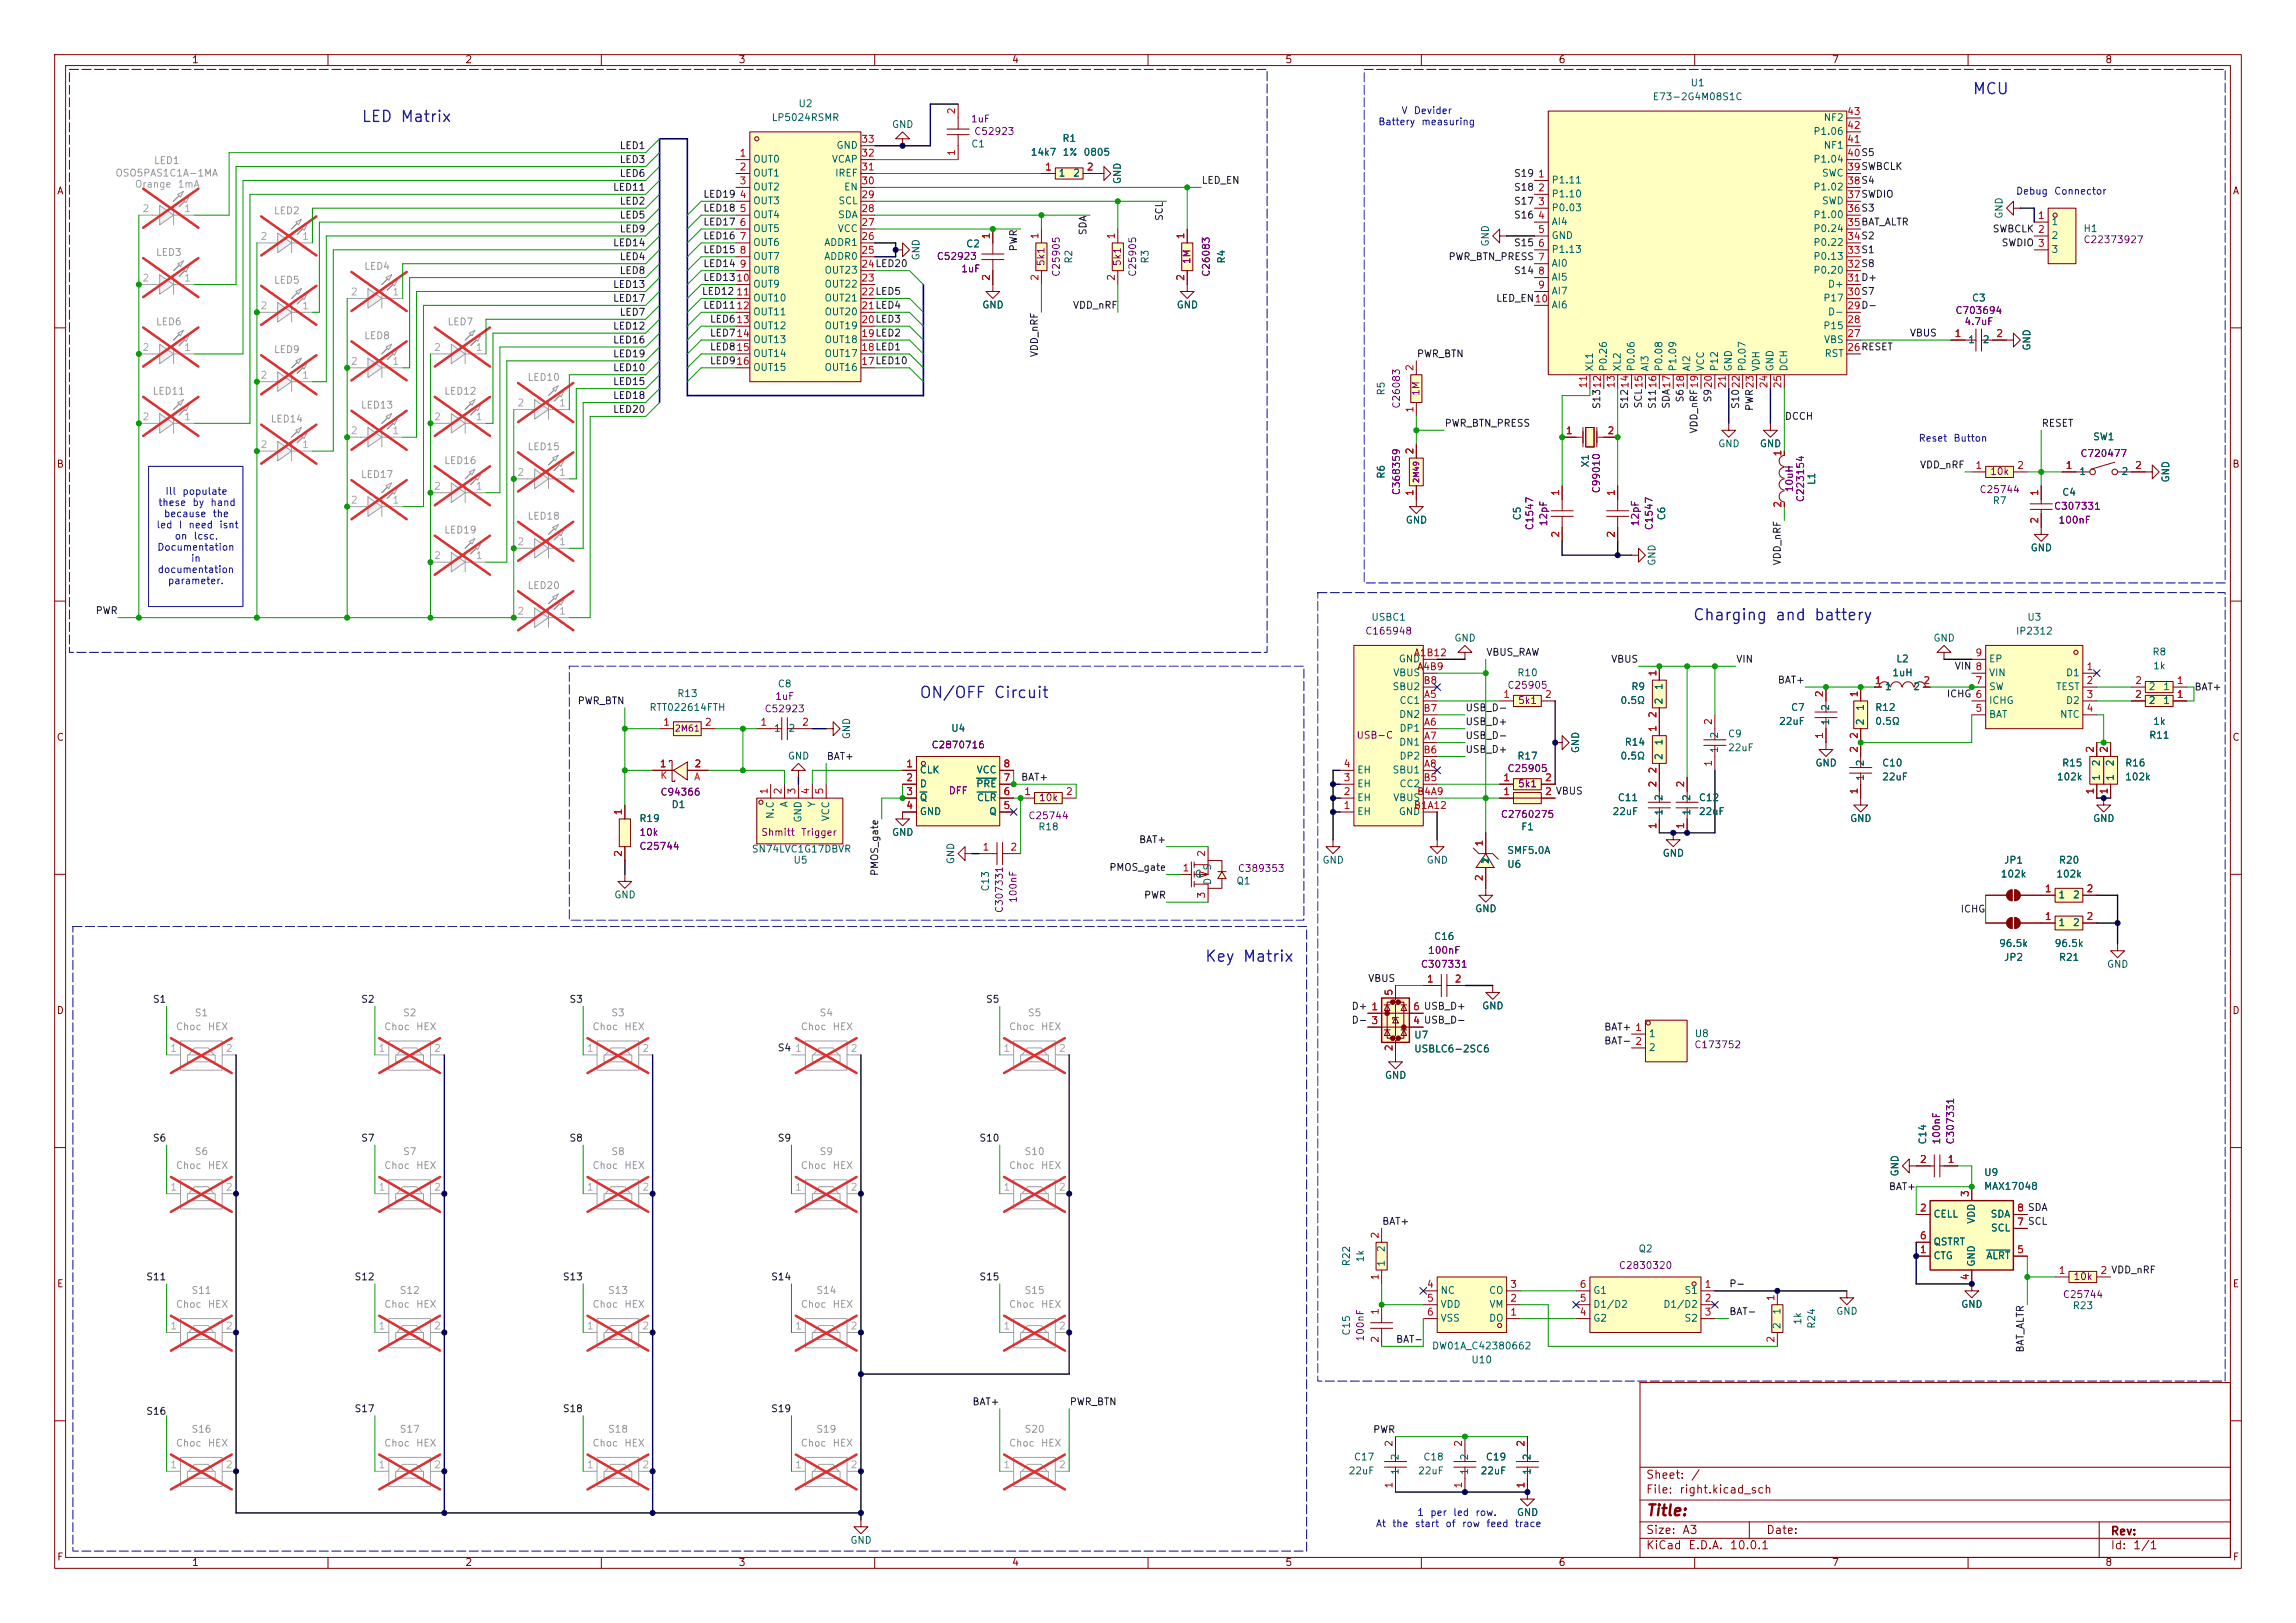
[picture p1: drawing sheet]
<svg xmlns="http://www.w3.org/2000/svg" width="420mm" height="297mm" viewBox="0 0 420 297" stroke-linecap="round" stroke-linejoin="round" font-family="sans-serif">
<defs><g id="words">
<g font-size="2" fill="#0000c2">
<text x="360.7" y="17.8">MCU</text>
<text x="66" y="22.8">LED Matrix</text>
<text x="309.6" y="114">Charging and battery</text>
<text x="168" y="128.2">ON/OFF Circuit</text>
<text x="220.3" y="176.5">Key Matrix</text>
</g>
<text font-size="2" fill="#840000" x="301" y="277.9">Title:</text>
<g font-size="1.5" fill="#840000">
<text x="301" y="273.7">File:</text>
<text x="301" y="271">Sheet:</text>
<text x="307.1" y="273.7">right.kicad_sch</text>
<text x="309.2" y="271">/</text>
<text x="301" y="281.1">Size:</text>
<text x="307.6" y="281.1">A3</text>
<text x="323" y="281.1">Date:</text>
<text x="386" y="281.3">Rev:</text>
<text x="301" y="283.9">KiCad</text>
<text x="308.7" y="283.9">E.D.A.</text>
<text x="316.3" y="283.9">10.0.1</text>
<text x="386" y="283.9">Id:</text>
<text x="390.1" y="283.9">1/1</text>
</g>
<g font-size="1.3" fill="#840000">
<text x="35" y="11.9">1</text>
<text x="85" y="11.9">2</text>
<text x="135" y="11.9">3</text>
<text x="185" y="11.9">4</text>
<text x="235" y="11.9">5</text>
<text x="285" y="11.9">6</text>
<text x="335" y="11.9">7</text>
<text x="385" y="11.9">8</text>
<text x="10.3" y="35.9">A</text>
<text x="408.3" y="35.9">A</text>
<text x="10.3" y="85.9">B</text>
<text x="408.2" y="85.9">B</text>
<text x="10.3" y="135.9">C</text>
<text x="408.2" y="135.9">C</text>
<text x="10.3" y="185.9">D</text>
<text x="408.2" y="185.9">D</text>
<text x="10.3" y="235.9">E</text>
<text x="408.3" y="235.9">E</text>
<text x="10.3" y="285.9">F</text>
<text x="35" y="286.9">1</text>
<text x="85" y="286.9">2</text>
<text x="135" y="286.9">3</text>
<text x="185" y="286.9">4</text>
<text x="235" y="286.9">5</text>
<text x="285" y="286.9">6</text>
<text x="335" y="286.9">7</text>
<text x="385" y="286.9">8</text>
<text x="408.3" y="285.9">F</text>
</g>
<g font-size="1.3" fill="#006464">
<text x="309.1" y="16.1">U1</text>
<text x="141" y="22.5">LP5024RSMR</text>
<text x="145.9" y="19.9">U2</text>
<text x="163.1" y="23.7">GND</text>
<text x="302.2" y="18.6">E73-2G4M08S1C</text>
<text x="333.5" y="22.5">NF2</text>
<text x="152.9" y="27.5">GND</text>
<text x="177.6" y="27.3">C1</text>
<text x="188.4" y="28.8">14k7</text>
<text x="194.2" y="26.3">R1</text>
<text x="194.3" y="28.8">1%</text>
<text x="198.1" y="28.8">0805</text>
<text x="331.6" y="25">P1.06</text>
<text x="333.5" y="27.5">NF1</text>
<text x="137.7" y="30.1">OUT0</text>
<text x="137.7" y="32.6">OUT1</text>
<text x="137.7" y="35.2">OUT2</text>
<text x="152.1" y="30.1">VCAP</text>
<text x="152.7" y="32.6">IREF</text>
<text x="154.3" y="35.2">EN</text>
<text x="193.5" y="32.6">1</text>
<text x="196.2" y="32.6">2</text>
<text x="205.3" y="33.8" transform="rotate(-90 205.3 33.8)">GND</text>
<text x="283.7" y="33.9">P1.11</text>
<text x="331.6" y="35.2">P1.02</text>
<text x="331.6" y="30.1">P1.04</text>
<text x="333.2" y="32.6">SWC</text>
<text x="137.7" y="37.7">OUT3</text>
<text x="137.7" y="40.2">OUT4</text>
<text x="153.2" y="40.2">SDA</text>
<text x="153.3" y="37.7">SCL</text>
<text x="283.7" y="36.4">P1.10</text>
<text x="283.7" y="39">P0.03</text>
<text x="283.7" y="41.5">AI4</text>
<text x="331.6" y="40.2">P1.00</text>
<text x="333.2" y="37.7">SWD</text>
<text x="366.6" y="40.1" transform="rotate(-90 366.6 40.1)">GND</text>
<text x="375.2" y="41.5">1</text>
<text x="137.7" y="42.8">OUT5</text>
<text x="137.7" y="45.3">OUT6</text>
<text x="137.7" y="47.9">OUT7</text>
<text x="150.7" y="47.9">ADDR0</text>
<text x="150.7" y="45.3">ADDR1</text>
<text x="153.1" y="42.8">VCC</text>
<text x="168.5" y="47.8" transform="rotate(-90 168.5 47.8)">GND</text>
<text x="176.6" y="45.6">C2</text>
<text x="272.6" y="45.2" transform="rotate(-90 272.6 45.2)">GND</text>
<text x="283.7" y="44">GND</text>
<text x="283.7" y="46.6">P1.13</text>
<text x="331.6" y="47.9">P0.13</text>
<text x="331.6" y="45.3">P0.22</text>
<text x="331.6" y="42.8">P0.24</text>
<text x="375.2" y="44">2</text>
<text x="375.2" y="46.6">3</text>
<text x="381" y="42.8">H1</text>
<text x="137.7" y="50.4">OUT8</text>
<text x="137.7" y="52.9">OUT9</text>
<text x="150.7" y="52.9">OUT22</text>
<text x="150.7" y="50.4">OUT23</text>
<text x="196.4" y="48.3" transform="rotate(-90 196.4 48.3)">R2</text>
<text x="210.4" y="48.3" transform="rotate(-90 210.4 48.3)">R3</text>
<text x="224.4" y="48.3" transform="rotate(-90 224.4 48.3)">R4</text>
<text x="283.7" y="49.1">AI0</text>
<text x="283.7" y="51.7">AI5</text>
<text x="331.6" y="50.4">P0.20</text>
<text x="334.3" y="52.9">D+</text>
<text x="137.7" y="55.5">OUT10</text>
<text x="137.7" y="58">OUT11</text>
<text x="150.7" y="58">OUT20</text>
<text x="150.7" y="55.5">OUT21</text>
<text x="179.6" y="56.7">GND</text>
<text x="215.1" y="56.7">GND</text>
<text x="283.7" y="54.2">AI7</text>
<text x="283.7" y="56.7">AI6</text>
<text x="333.4" y="55.5">P17</text>
<text x="334.3" y="58">D-</text>
<text x="360.6" y="55.5">C3</text>
<text x="137.7" y="60.6">OUT12</text>
<text x="137.7" y="63.1">OUT13</text>
<text x="137.7" y="65.6">OUT14</text>
<text x="150.7" y="65.6">OUT17</text>
<text x="150.7" y="63.1">OUT18</text>
<text x="150.7" y="60.6">OUT19</text>
<text x="333.4" y="60.6">P15</text>
<text x="333.5" y="63.1">VBS</text>
<text x="333.7" y="65.6">RST</text>
<text x="359.9" y="63.1">1</text>
<text x="362.6" y="63.1">2</text>
<text x="371.7" y="64.3" transform="rotate(-90 371.7 64.3)">GND</text>
<text x="137.7" y="68.2">OUT15</text>
<text x="150.7" y="68.2">OUT16</text>
<text x="291.7" y="68.1" transform="rotate(-90 291.7 68.1)">XL1</text>
<text x="294.2" y="68.1" transform="rotate(-90 294.2 68.1)">P0.26</text>
<text x="296.8" y="68.1" transform="rotate(-90 296.8 68.1)">XL2</text>
<text x="299.3" y="68.1" transform="rotate(-90 299.3 68.1)">P0.06</text>
<text x="301.9" y="68.1" transform="rotate(-90 301.9 68.1)">AI3</text>
<text x="304.4" y="68.1" transform="rotate(-90 304.4 68.1)">P0.08</text>
<text x="306.9" y="68.1" transform="rotate(-90 306.9 68.1)">P1.09</text>
<text x="309.5" y="68.1" transform="rotate(-90 309.5 68.1)">AI2</text>
<text x="312" y="68.1" transform="rotate(-90 312 68.1)">VCC</text>
<text x="314.6" y="68.1" transform="rotate(-90 314.6 68.1)">P12</text>
<text x="317.1" y="68.1" transform="rotate(-90 317.1 68.1)">GND</text>
<text x="319.6" y="68.1" transform="rotate(-90 319.6 68.1)">P0.07</text>
<text x="322.2" y="68.1" transform="rotate(-90 322.2 68.1)">VDH</text>
<text x="324.7" y="68.1" transform="rotate(-90 324.7 68.1)">GND</text>
<text x="327.3" y="68.1" transform="rotate(-90 327.3 68.1)">DCH</text>
<text x="253.6" y="72.5" transform="rotate(-90 253.6 72.5)">R5</text>
<text x="314.2" y="82.1">GND</text>
<text x="321.8" y="82.1">GND</text>
<text x="382.8" y="80.9">SW1</text>
<text x="253.6" y="87.7" transform="rotate(-90 253.6 87.7)">R6</text>
<text x="290.9" y="85.6" transform="rotate(-90 290.9 85.6)">X1</text>
<text x="332.3" y="88.9" transform="rotate(-90 332.3 88.9)">L1</text>
<text x="380.2" y="87.2">1</text>
<text x="388" y="87.2">2</text>
<text x="397.1" y="88.4" transform="rotate(-90 397.1 88.4)">GND</text>
<text x="278.5" y="95.3" transform="rotate(-90 278.5 95.3)">C5</text>
<text x="304.9" y="95.3" transform="rotate(-90 304.9 95.3)">C6</text>
<text x="364.4" y="92.6">R7</text>
<text x="377.1" y="91">C4</text>
<text x="257" y="96.1">GND</text>
<text x="371.3" y="101.2">GND</text>
<text x="303.1" y="103.6" transform="rotate(-90 303.1 103.6)">GND</text>
<text x="250.8" y="113.9">USBC1</text>
<text x="370.7" y="113.9">U3</text>
<text x="265.9" y="117.7">GND</text>
<text x="353.6" y="117.7">GND</text>
<text x="368.7" y="116.4">IP2312</text>
<text x="254.7" y="124.1">VBUS</text>
<text x="255.8" y="121.5">GND</text>
<text x="277.5" y="124.1">R10</text>
<text x="346" y="124.1">1uH</text>
<text x="346.8" y="121.5">L2</text>
<text x="363.7" y="124.1">VIN</text>
<text x="363.7" y="121.5">EP</text>
<text x="377.8" y="124.1">D1</text>
<text x="393.6" y="120.2">R8</text>
<text x="393.7" y="122.8">1k</text>
<text x="118.7" y="130.4">RTT022614FTH</text>
<text x="123.8" y="127.9">R13</text>
<text x="142.2" y="126.1">C8</text>
<text x="254.6" y="126.6">SBU2</text>
<text x="255.8" y="131.7">DN2</text>
<text x="255.9" y="129.1">CC1</text>
<text x="296.3" y="129.1">0.5Ω</text>
<text x="298.3" y="126.6">R9</text>
<text x="304.4" y="129" transform="rotate(-90 304.4 129)">2</text>
<text x="304.4" y="126.4" transform="rotate(-90 304.4 126.4)">1</text>
<text x="327.5" y="130.4">C7</text>
<text x="334.9" y="130.2" transform="rotate(-90 334.9 130.2)">2</text>
<text x="341.2" y="130.2" transform="rotate(-90 341.2 130.2)">1</text>
<text x="342.9" y="130.4">R12</text>
<text x="344.7" y="126.6">1</text>
<text x="349.9" y="126.6">2</text>
<text x="363.7" y="131.7">BAT</text>
<text x="363.7" y="129.1">ICHG</text>
<text x="363.7" y="126.6">SW</text>
<text x="376" y="126.6">TEST</text>
<text x="376.7" y="131.7">NTC</text>
<text x="377.8" y="129.1">D2</text>
<text x="392.9" y="129.1">2</text>
<text x="392.9" y="126.6">2</text>
<text x="395.6" y="129.1">1</text>
<text x="395.6" y="126.6">1</text>
<text x="141.5" y="134.2">1</text>
<text x="144.1" y="134.2">2</text>
<text x="155.8" y="135.4" transform="rotate(-90 155.8 135.4)">GND</text>
<text x="173.9" y="134.2">U4</text>
<text x="255.8" y="136.8">DN1</text>
<text x="255.9" y="134.2">DP1</text>
<text x="289.2" y="137.9" transform="rotate(-90 289.2 137.9)">GND</text>
<text x="297.1" y="136.8">R14</text>
<text x="304.4" y="136.5" transform="rotate(-90 304.4 136.5)">1</text>
<text x="314.6" y="137.9" transform="rotate(-90 314.6 137.9)">1</text>
<text x="314.6" y="135.3" transform="rotate(-90 314.6 135.3)">2</text>
<text x="316" y="135.2">C9</text>
<text x="316" y="137.8">22uF</text>
<text x="325.3" y="132.9">22uF</text>
<text x="334.9" y="132.8" transform="rotate(-90 334.9 132.8)">1</text>
<text x="341.2" y="132.8" transform="rotate(-90 341.2 132.8)">2</text>
<text x="342.9" y="132.9">0.5Ω</text>
<text x="393" y="135.5">R11</text>
<text x="393.7" y="132.9">1k</text>
<text x="144" y="139.3">GND</text>
<text x="168.1" y="141.8">CLK</text>
<text x="178.5" y="141.8">VCC</text>
<text x="248.2" y="141.8">EH</text>
<text x="254.6" y="141.8">SBU1</text>
<text x="255.9" y="139.3">DP2</text>
<text x="277.5" y="139.3">R17</text>
<text x="296.3" y="139.3">0.5Ω</text>
<text x="304.4" y="139.2" transform="rotate(-90 304.4 139.2)">2</text>
<text x="332" y="140.6">GND</text>
<text x="341.2" y="143" transform="rotate(-90 341.2 143)">1</text>
<text x="341.2" y="140.4" transform="rotate(-90 341.2 140.4)">2</text>
<text x="344.2" y="140.6">C10</text>
<text x="344.2" y="143.1">22uF</text>
<text x="376.1" y="143.1">102k</text>
<text x="377.1" y="140.6">R15</text>
<text x="384.4" y="143" transform="rotate(-90 384.4 143)">1</text>
<text x="384.4" y="140.4" transform="rotate(-90 384.4 140.4)">2</text>
<text x="386.9" y="143" transform="rotate(-90 386.9 143)">1</text>
<text x="386.9" y="140.4" transform="rotate(-90 386.9 140.4)">2</text>
<text x="388.6" y="140.6">R16</text>
<text x="388.6" y="143.1">102k</text>
<text x="122.7" y="148.2">D1</text>
<text x="141.8" y="150" transform="rotate(-90 141.8 150)">N.C</text>
<text x="144.4" y="147.8" transform="rotate(-90 144.4 147.8)">A</text>
<text x="149.5" y="147.8" transform="rotate(-90 149.5 147.8)">Y</text>
<text x="168.1" y="144.4">D</text>
<text x="168.1" y="146.9">Q</text>
<text x="168.1" y="149.5">GND</text>
<text x="178.5" y="144.4">PRE</text>
<text x="178.6" y="146.9">CLR</text>
<text x="180.8" y="149.5">Q</text>
<text x="248.2" y="149.5">EH</text>
<text x="248.2" y="146.9">EH</text>
<text x="248.2" y="144.4">EH</text>
<text x="254.7" y="146.9">VBUS</text>
<text x="255.8" y="149.5">GND</text>
<text x="255.9" y="144.4">CC2</text>
<text x="294.9" y="149.5">22uF</text>
<text x="295.8" y="146.9">C11</text>
<text x="304.4" y="149.4" transform="rotate(-90 304.4 149.4)">1</text>
<text x="304.4" y="146.7" transform="rotate(-90 304.4 146.7)">2</text>
<text x="309.5" y="149.4" transform="rotate(-90 309.5 149.4)">1</text>
<text x="309.5" y="146.7" transform="rotate(-90 309.5 146.7)">2</text>
<text x="310.7" y="146.9">C12</text>
<text x="310.7" y="149.5">22uF</text>
<text x="116.8" y="150.7">R19</text>
<text x="146.9" y="150.6" transform="rotate(-90 146.9 150.6)">GND</text>
<text x="152" y="150.4" transform="rotate(-90 152 150.4)">VCC</text>
<text x="163.1" y="153.3">GND</text>
<text x="189.8" y="152.2">R18</text>
<text x="278.1" y="152.2">F1</text>
<text x="338.3" y="150.7">GND</text>
<text x="382.8" y="150.7">GND</text>
<text x="137.4" y="156.3">SN74LVC1G17DBVR</text>
<text x="145" y="158.3">U5</text>
<text x="174.9" y="158.2" transform="rotate(-90 174.9 158.2)">GND</text>
<text x="218.4" y="160.9">G</text>
<text x="221.8" y="159.4" transform="rotate(-90 221.8 159.4)">S</text>
<text x="241.8" y="158.3">GND</text>
<text x="260.9" y="158.3">GND</text>
<text x="272.6" y="158.2" transform="rotate(-90 272.6 158.2)">2</text>
<text x="272.6" y="158.1" transform="rotate(-90 272.6 158.1)">1</text>
<text x="275.6" y="156.6">SMF5.0A</text>
<text x="275.6" y="159.1">U6</text>
<text x="304" y="157.1">GND</text>
<text x="365.9" y="160.9">102k</text>
<text x="366.5" y="158.3">JP1</text>
<text x="376" y="160.9">102k</text>
<text x="376.5" y="158.3">R20</text>
<text x="112.3" y="164.7">GND</text>
<text x="181.2" y="163.2" transform="rotate(-90 181.2 163.2)">C13</text>
<text x="221.8" y="162.1" transform="rotate(-90 221.8 162.1)">D</text>
<text x="226.1" y="162.2">Q1</text>
<text x="269.7" y="167.2">GND</text>
<text x="376.4" y="164.7">1</text>
<text x="379.1" y="164.7">2</text>
<text x="262.2" y="172.3">C16</text>
<text x="365.6" y="173.6">96.5k</text>
<text x="375.7" y="173.6">96.5k</text>
<text x="376.4" y="169.8">1</text>
<text x="379.1" y="169.8">2</text>
<text x="366.5" y="176.1">JP2</text>
<text x="376.5" y="176.1">R21</text>
<text x="385.3" y="177.4">GND</text>
<text x="271" y="185">GND</text>
<text x="258.6" y="190.3">U7</text>
<text x="301.5" y="190.1">1</text>
<text x="309.9" y="190.1">U8</text>
<text x="253.2" y="197.7">GND</text>
<text x="258.6" y="192.9">USBLC6-2SC6</text>
<text x="301.5" y="192.6">2</text>
<text x="352.7" y="209.5" transform="rotate(-90 352.7 209.5)">C14</text>
<text x="347.6" y="215.4" transform="rotate(-90 347.6 215.4)">GND</text>
<text x="362.8" y="215.5">U9</text>
<text x="362.8" y="218">MAX17048</text>
<text x="353.6" y="223.1">CELL</text>
<text x="361.5" y="224" transform="rotate(-90 361.5 224)">VDD</text>
<text x="364" y="223.1">SDA</text>
<text x="364.1" y="225.7">SCL</text>
<text x="247.2" y="231.8" transform="rotate(-90 247.2 231.8)">R22</text>
<text x="249.8" y="231.1" transform="rotate(-90 249.8 231.1)">1k</text>
<text x="253.6" y="231.9" transform="rotate(-90 253.6 231.9)">1</text>
<text x="253.6" y="229.3" transform="rotate(-90 253.6 229.3)">2</text>
<text x="299.6" y="229.5">Q2</text>
<text x="353.6" y="230.7">CTG</text>
<text x="353.6" y="228.2">QSTRT</text>
<text x="361.5" y="231.9" transform="rotate(-90 361.5 231.9)">GND</text>
<text x="363.2" y="230.7">ALRT</text>
<text x="263.4" y="237.1">NC</text>
<text x="263.4" y="239.6">VDD</text>
<text x="272.3" y="237.1">CO</text>
<text x="272.3" y="239.6">VM</text>
<text x="291.3" y="239.6">D1/D2</text>
<text x="291.3" y="237.1">G1</text>
<text x="304.1" y="239.6">D1/D2</text>
<text x="308" y="237.1">S1</text>
<text x="358.6" y="239.6">GND</text>
<text x="379.1" y="239.9">R23</text>
<text x="247.2" y="244.5" transform="rotate(-90 247.2 244.5)">C15</text>
<text x="263.4" y="242.2">VSS</text>
<text x="272.3" y="242.2">DO</text>
<text x="291.3" y="242.2">G2</text>
<text x="308" y="242.2">S2</text>
<text x="326" y="243.3" transform="rotate(-90 326 243.3)">2</text>
<text x="326" y="240.7" transform="rotate(-90 326 240.7)">1</text>
<text x="329.8" y="242.5" transform="rotate(-90 329.8 242.5)">1k</text>
<text x="332.3" y="243.2" transform="rotate(-90 332.3 243.2)">R24</text>
<text x="335.8" y="240.9">GND</text>
<text x="261.8" y="247.2">DW01A_C42380662</text>
<text x="269" y="249.8">U10</text>
<text x="247.6" y="267.6">C17</text>
<text x="256.1" y="267.4" transform="rotate(-90 256.1 267.4)">2</text>
<text x="260.3" y="267.6">C18</text>
<text x="268.8" y="267.4" transform="rotate(-90 268.8 267.4)">2</text>
<text x="271.7" y="267.6">C19</text>
<text x="280.3" y="267.4" transform="rotate(-90 280.3 267.4)">2</text>
<text x="246.6" y="270.1">22uF</text>
<text x="256.1" y="270" transform="rotate(-90 256.1 270)">1</text>
<text x="259.3" y="270.1">22uF</text>
<text x="268.8" y="270" transform="rotate(-90 268.8 270)">1</text>
<text x="270.7" y="270.1">22uF</text>
<text x="280.3" y="270" transform="rotate(-90 280.3 270)">1</text>
<text x="277.4" y="277.7">GND</text>
<text x="155.4" y="282.8">GND</text>
</g>
<g font-size="1.3" fill="#a90000">
<text x="175" y="21" transform="rotate(-90 175 21)">2</text>
<text x="337.8" y="23.9">42</text>
<text x="337.8" y="21.3">43</text>
<text x="135.2" y="29">1</text>
<text x="157.4" y="29">32</text>
<text x="157.4" y="26.4">33</text>
<text x="175" y="28.6" transform="rotate(-90 175 28.6)">1</text>
<text x="337.8" y="29">40S5</text>
<text x="337.8" y="26.4">41</text>
<text x="135.2" y="31.5">2</text>
<text x="135.2" y="34">3</text>
<text x="157.4" y="34">30</text>
<text x="157.4" y="31.5">31</text>
<text x="191.1" y="31.5">1</text>
<text x="198.7" y="31.5">2</text>
<text x="281.2" y="32.8">1</text>
<text x="281.2" y="35.3">2</text>
<text x="337.8" y="34">38S4</text>
<text x="337.8" y="31.5">39SWBCLK</text>
<text x="135.2" y="36.6">4</text>
<text x="135.2" y="39.1">5</text>
<text x="135.2" y="41.7">6</text>
<text x="157.4" y="41.7">27</text>
<text x="157.4" y="39.1">28</text>
<text x="157.4" y="36.6">29</text>
<text x="281.2" y="37.8">3</text>
<text x="281.2" y="40.4">4</text>
<text x="337.8" y="41.7">35BAT_ALTR</text>
<text x="337.8" y="39.1">36S3</text>
<text x="337.8" y="36.6">37SWDIO</text>
<text x="372.7" y="40.4">1</text>
<text x="135.2" y="44.2">7</text>
<text x="135.2" y="46.7">8</text>
<text x="157.4" y="46.7">25</text>
<text x="157.4" y="44.2">26</text>
<text x="181.4" y="43.9" transform="rotate(-90 181.4 43.9)">1</text>
<text x="190.2" y="43.9" transform="rotate(-90 190.2 43.9)">1</text>
<text x="204.2" y="43.9" transform="rotate(-90 204.2 43.9)">1</text>
<text x="216.9" y="43.9" transform="rotate(-90 216.9 43.9)">1</text>
<text x="281.2" y="42.9">5</text>
<text x="281.2" y="45.5">6</text>
<text x="337.8" y="46.7">33S1</text>
<text x="337.8" y="44.2">34S2</text>
<text x="135.2" y="49.3">9</text>
<text x="157.4" y="51.8">23</text>
<text x="157.4" y="49.3">24LED20</text>
<text x="181.4" y="51.5" transform="rotate(-90 181.4 51.5)">2</text>
<text x="190.2" y="51.5" transform="rotate(-90 190.2 51.5)">2</text>
<text x="204.2" y="51.5" transform="rotate(-90 204.2 51.5)">2</text>
<text x="216.9" y="51.5" transform="rotate(-90 216.9 51.5)">2</text>
<text x="281.2" y="50.5">8</text>
<text x="281.2" y="53.1">9</text>
<text x="337.8" y="51.8">31D+</text>
<text x="337.8" y="49.3">32S8</text>
<text x="157.4" y="59.4">20LED3</text>
<text x="157.4" y="56.9">21LED4</text>
<text x="157.4" y="54.4">22LED5</text>
<text x="337.8" y="59.4">28</text>
<text x="337.8" y="56.9">29D-</text>
<text x="337.8" y="54.4">30S7</text>
<text x="157.4" y="64.5">18LED1</text>
<text x="157.4" y="62">19LED2</text>
<text x="337.8" y="64.5">26RESET</text>
<text x="337.8" y="62">27</text>
<text x="357.4" y="62">1</text>
<text x="365.1" y="62">2</text>
<text x="157.4" y="67.1">17LED10</text>
<text x="258.8" y="68" transform="rotate(-90 258.8 68)">2</text>
<text x="290.6" y="71.2" transform="rotate(-90 290.6 71.2)">11</text>
<text x="295.7" y="71.2" transform="rotate(-90 295.7 71.2)">13</text>
<text x="316" y="71.2" transform="rotate(-90 316 71.2)">21</text>
<text x="323.6" y="71.2" transform="rotate(-90 323.6 71.2)">24</text>
<text x="326.1" y="71.2" transform="rotate(-90 326.1 71.2)">25</text>
<text x="258.8" y="75.6" transform="rotate(-90 258.8 75.6)">1</text>
<text x="258.8" y="83.3" transform="rotate(-90 258.8 83.3)">2</text>
<text x="286.3" y="79.8">1</text>
<text x="293.9" y="79.8">2</text>
<text x="326.1" y="83.6" transform="rotate(-90 326.1 83.6)">1</text>
<text x="361.2" y="86.1">1</text>
<text x="368.9" y="86.1">2</text>
<text x="377.8" y="86.1">1</text>
<text x="390.5" y="86.1">2</text>
<text x="258.8" y="90.9" transform="rotate(-90 258.8 90.9)">1</text>
<text x="285.5" y="90.9" transform="rotate(-90 285.5 90.9)">1</text>
<text x="295.7" y="90.9" transform="rotate(-90 295.7 90.9)">1</text>
<text x="326.1" y="93" transform="rotate(-90 326.1 93)">2</text>
<text x="373.1" y="96" transform="rotate(-90 373.1 96)">2</text>
<text x="373.1" y="90.9" transform="rotate(-90 373.1 90.9)">1</text>
<text x="285.5" y="98.5" transform="rotate(-90 285.5 98.5)">2</text>
<text x="295.7" y="98.5" transform="rotate(-90 295.7 98.5)">2</text>
<text x="258.5" y="120.4">A1B12</text>
<text x="259.1" y="122.9">A4B9</text>
<text x="260.3" y="125.5">B8</text>
<text x="303.3" y="123.9" transform="rotate(-90 303.3 123.9)">1</text>
<text x="342.8" y="125.5">1</text>
<text x="351.7" y="125.5">2</text>
<text x="361.2" y="125.5">7</text>
<text x="361.2" y="120.4">9</text>
<text x="381.6" y="122.9">1</text>
<text x="381.6" y="125.5">2</text>
<text x="390.5" y="125.5">2</text>
<text x="398.1" y="125.5">1</text>
<text x="260.3" y="130.6">B7</text>
<text x="260.4" y="128">A5</text>
<text x="274.9" y="128">1</text>
<text x="282.5" y="128">2</text>
<text x="303.3" y="131.5" transform="rotate(-90 303.3 131.5)">2</text>
<text x="333.8" y="127.7" transform="rotate(-90 333.8 127.7)">2</text>
<text x="340.1" y="127.7" transform="rotate(-90 340.1 127.7)">1</text>
<text x="361.2" y="130.6">5</text>
<text x="381.6" y="128">3</text>
<text x="381.6" y="130.6">4</text>
<text x="390.5" y="128">2</text>
<text x="398.1" y="128">1</text>
<text x="121.2" y="133.1">1</text>
<text x="128.8" y="133.1">2</text>
<text x="139" y="133.1">1</text>
<text x="146.6" y="133.1">2</text>
<text x="260.4" y="133.1">A6</text>
<text x="260.4" y="135.6">A7</text>
<text x="303.3" y="134.1" transform="rotate(-90 303.3 134.1)">1</text>
<text x="313.4" y="132.8" transform="rotate(-90 313.4 132.8)">2</text>
<text x="333.8" y="135.3" transform="rotate(-90 333.8 135.3)">1</text>
<text x="340.1" y="137.9" transform="rotate(-90 340.1 137.9)">2</text>
<text x="340.1" y="135.3" transform="rotate(-90 340.1 135.3)">2</text>
<text x="383.3" y="137.9" transform="rotate(-90 383.3 137.9)">2</text>
<text x="385.8" y="137.9" transform="rotate(-90 385.8 137.9)">2</text>
<text x="120.6" y="140.7">1</text>
<text x="126.9" y="140.7">2</text>
<text x="165.7" y="140.7">1</text>
<text x="165.7" y="143.3">2</text>
<text x="183.4" y="143.3">7</text>
<text x="183.4" y="140.7">8</text>
<text x="245.7" y="143.3">3</text>
<text x="245.7" y="140.7">4</text>
<text x="260.3" y="143.3">B5</text>
<text x="260.3" y="138.2">B6</text>
<text x="260.4" y="140.7">A8</text>
<text x="274.9" y="143.3">1</text>
<text x="282.5" y="143.3">2</text>
<text x="303.3" y="141.7" transform="rotate(-90 303.3 141.7)">2</text>
<text x="313.4" y="140.4" transform="rotate(-90 313.4 140.4)">1</text>
<text x="114" y="149.3" transform="rotate(-90 114 149.3)">1</text>
<text x="140.7" y="145.5" transform="rotate(-90 140.7 145.5)">1</text>
<text x="143.3" y="145.5" transform="rotate(-90 143.3 145.5)">2</text>
<text x="145.8" y="145.5" transform="rotate(-90 145.8 145.5)">3</text>
<text x="148.3" y="145.5" transform="rotate(-90 148.3 145.5)">4</text>
<text x="150.9" y="145.5" transform="rotate(-90 150.9 145.5)">5</text>
<text x="165.7" y="145.8">3</text>
<text x="165.7" y="148.3">4</text>
<text x="183.4" y="148.3">5</text>
<text x="183.4" y="145.8">6</text>
<text x="187.3" y="145.8">1</text>
<text x="194.9" y="145.8">2</text>
<text x="245.7" y="148.3">1</text>
<text x="245.7" y="145.8">2</text>
<text x="258.5" y="148.3">B1A12</text>
<text x="259.1" y="145.8">B4A9</text>
<text x="274.9" y="145.8">1</text>
<text x="282.5" y="145.8">2 VBUS</text>
<text x="282.5" y="145.8">2</text>
<text x="303.3" y="144.2" transform="rotate(-90 303.3 144.2)">2</text>
<text x="308.4" y="144.2" transform="rotate(-90 308.4 144.2)">2</text>
<text x="340.1" y="145.5" transform="rotate(-90 340.1 145.5)">1</text>
<text x="383.3" y="145.5" transform="rotate(-90 383.3 145.5)">1</text>
<text x="385.8" y="145.5" transform="rotate(-90 385.8 145.5)">1</text>
<text x="179.6" y="156">1</text>
<text x="184.7" y="156">2</text>
<text x="271.5" y="155" transform="rotate(-90 271.5 155)">1</text>
<text x="303.3" y="151.8" transform="rotate(-90 303.3 151.8)">1</text>
<text x="308.4" y="151.8" transform="rotate(-90 308.4 151.8)">1</text>
<text x="114" y="156.9" transform="rotate(-90 114 156.9)">2</text>
<text x="216.2" y="159.8">1</text>
<text x="220.7" y="156.9" transform="rotate(-90 220.7 156.9)">2</text>
<text x="271.5" y="161.4" transform="rotate(-90 271.5 161.4)">2</text>
<text x="220.7" y="164.5" transform="rotate(-90 220.7 164.5)">3</text>
<text x="373.9" y="163.6">1</text>
<text x="381.6" y="163.6">2</text>
<text x="373.9" y="168.7">1</text>
<text x="381.6" y="168.7">2</text>
<text x="250.8" y="185.2">1</text>
<text x="255" y="182.3" transform="rotate(-90 255 182.3)">5</text>
<text x="258.4" y="185.2">6 USB_D+</text>
<text x="258.4" y="185.2">6</text>
<text x="260.9" y="180.1">1</text>
<text x="266" y="180.1">2</text>
<text x="250.8" y="187.7">3</text>
<text x="258.4" y="187.7">4 USB_D-</text>
<text x="258.4" y="187.7">4</text>
<text x="255" y="192.5" transform="rotate(-90 255 192.5)">2</text>
<text x="351.1" y="213.1">2</text>
<text x="356.2" y="213.1">1</text>
<text x="351.1" y="222">2</text>
<text x="360.4" y="219.1" transform="rotate(-90 360.4 219.1)">3</text>
<text x="368.9" y="222">8 SDA</text>
<text x="368.9" y="222">8</text>
<text x="252.5" y="226.8" transform="rotate(-90 252.5 226.8)">2</text>
<text x="351.1" y="227.1">6</text>
<text x="368.9" y="224.5">7 SCL</text>
<text x="368.9" y="224.5">7</text>
<text x="351.1" y="229.6">1</text>
<text x="368.9" y="229.6">5</text>
<text x="376.5" y="233.4">1</text>
<text x="384.1" y="233.4">2 VDD_nRF</text>
<text x="252.5" y="234.4" transform="rotate(-90 252.5 234.4)">1</text>
<text x="260.9" y="236">4</text>
<text x="260.9" y="238.5">5</text>
<text x="276.2" y="238.5">2</text>
<text x="276.2" y="236">3</text>
<text x="288.9" y="238.5">5</text>
<text x="288.9" y="236">6</text>
<text x="311.7" y="236">1</text>
<text x="311.7" y="238.5">2</text>
<text x="324.9" y="238.2" transform="rotate(-90 324.9 238.2)">1</text>
<text x="360.4" y="234.4" transform="rotate(-90 360.4 234.4)">4</text>
<text x="252.5" y="245.8" transform="rotate(-90 252.5 245.8)">2</text>
<text x="252.5" y="240.7" transform="rotate(-90 252.5 240.7)">1</text>
<text x="260.9" y="241">6</text>
<text x="276.2" y="241">1</text>
<text x="288.9" y="241">4</text>
<text x="311.7" y="241">3</text>
<text x="324.9" y="245.8" transform="rotate(-90 324.9 245.8)">2</text>
<text x="255" y="264.9" transform="rotate(-90 255 264.9)">2</text>
<text x="267.7" y="264.9" transform="rotate(-90 267.7 264.9)">2</text>
<text x="279.1" y="264.9" transform="rotate(-90 279.1 264.9)">2</text>
<text x="255" y="272.5" transform="rotate(-90 255 272.5)">1</text>
<text x="267.7" y="272.5" transform="rotate(-90 267.7 272.5)">1</text>
<text x="279.1" y="272.5" transform="rotate(-90 279.1 272.5)">1</text>
</g>
<g font-size="1.3" fill="#840084">
<text x="177.5" y="22.7">1uF</text>
<text x="178.1" y="25">C52923</text>
<text x="171.2" y="47.9">C52923</text>
<text x="381" y="44.8">C22373927</text>
<text x="175.7" y="50.1">1uF</text>
<text x="191.4" y="48.8" transform="rotate(-90 191.4 48.8)">5k1</text>
<text x="194.2" y="50.8" transform="rotate(-90 194.2 50.8)">C25905</text>
<text x="205.3" y="48.8" transform="rotate(-90 205.3 48.8)">5k1</text>
<text x="208.1" y="50.8" transform="rotate(-90 208.1 50.8)">C25905</text>
<text x="218" y="48.4" transform="rotate(-90 218 48.4)">1M</text>
<text x="221.6" y="50.8" transform="rotate(-90 221.6 50.8)">C26083</text>
<text x="357.6" y="57.8">C703694</text>
<text x="359.2" y="59.8">4.7uF</text>
<text x="256.4" y="74.9" transform="rotate(-90 256.4 74.9)">C26083</text>
<text x="259.9" y="72.6" transform="rotate(-90 259.9 72.6)">1M</text>
<text x="380.4" y="83.9">C720477</text>
<text x="363.9" y="87.2">10k</text>
<text x="256.4" y="90.7" transform="rotate(-90 256.4 90.7)">C368359</text>
<text x="293" y="90.4" transform="rotate(-90 293 90.4)">C99010</text>
<text x="328.3" y="90.2" transform="rotate(-90 328.3 90.2)">10uH</text>
<text x="330.3" y="92" transform="rotate(-90 330.3 92)">C223154</text>
<text x="362" y="90.5">C25744</text>
<text x="375.6" y="93.6">C307331</text>
<text x="280.8" y="97.1" transform="rotate(-90 280.8 97.1)">C1547</text>
<text x="283.3" y="96.4" transform="rotate(-90 283.3 96.4)">12pF</text>
<text x="300.1" y="96.4" transform="rotate(-90 300.1 96.4)">12pF</text>
<text x="302.6" y="97.1" transform="rotate(-90 302.6 97.1)">C1547</text>
<text x="376.4" y="96.1">100nF</text>
<text x="249.6" y="116.4">C165948</text>
<text x="139.7" y="130.7">C52923</text>
<text x="141.7" y="128.4">1uF</text>
<text x="275.6" y="126.3">C25905</text>
<text x="277.6" y="129.1">5k1</text>
<text x="170.3" y="137.3">C2870716</text>
<text x="248" y="135.5">USB-C</text>
<text x="275.6" y="141.6">C25905</text>
<text x="120.7" y="145.9">C94366</text>
<text x="173.4" y="145.6">DFF</text>
<text x="189.9" y="146.9">10k</text>
<text x="274.4" y="150">C2760275</text>
<text x="277.6" y="144.4">5k1</text>
<text x="116.8" y="153.3">10k</text>
<text x="116.8" y="155.8">C25744</text>
<text x="139.1" y="153.3">Shmitt</text>
<text x="146.4" y="153.3">Trigger</text>
<text x="188" y="150.2">C25744</text>
<text x="226.3" y="159.9">C389353</text>
<text x="183.7" y="167.2" transform="rotate(-90 183.7 167.2)">C307331</text>
<text x="186.3" y="165.3" transform="rotate(-90 186.3 165.3)">100nF</text>
<text x="259.8" y="177.4">C307331</text>
<text x="261.1" y="174.9">100nF</text>
<text x="309.8" y="192.1">C173752</text>
<text x="355.2" y="209.5" transform="rotate(-90 355.2 209.5)">100nF</text>
<text x="357.7" y="209.5" transform="rotate(-90 357.7 209.5)">C307331</text>
<text x="296" y="232.5">C2830320</text>
<text x="377.2" y="237.8">C25744</text>
<text x="379.2" y="234.5">10k</text>
<text x="249.8" y="245.6" transform="rotate(-90 249.8 245.6)">100nF</text>
</g>
<g font-size="1.3" fill="#0000c2">
<text x="252" y="23.2">Battery</text>
<text x="256.3" y="21.2">V</text>
<text x="258.5" y="21.2">Devider</text>
<text x="259.9" y="23.2">measuring</text>
<text x="368.7" y="35.9">Debug</text>
<text x="375.6" y="35.9">Connector</text>
<text x="350.9" y="81.1">Reset</text>
<text x="357.2" y="81.1">Button</text>
<text x="28.8" y="92.9">these</text>
<text x="29.9" y="94.9">because</text>
<text x="30.1" y="90.9">Ill</text>
<text x="33.3" y="90.9">populate</text>
<text x="35.1" y="92.9">by</text>
<text x="38.4" y="92.9">hand</text>
<text x="38.8" y="94.9">the</text>
<text x="28.5" y="97">led</text>
<text x="28.7" y="101.1">Documentation</text>
<text x="31.8" y="99">on</text>
<text x="32.6" y="97">I</text>
<text x="34.4" y="97">need</text>
<text x="35.3" y="99">lcsc.</text>
<text x="40" y="97">isnt</text>
<text x="28.7" y="105.2">documentation</text>
<text x="30.6" y="107.2">parameter.</text>
<text x="34.8" y="103.1">in</text>
<text x="251.6" y="279.8">At</text>
<text x="254.6" y="279.8">the</text>
<text x="258.7" y="279.8">start</text>
<text x="259.1" y="277.7">1</text>
<text x="261.5" y="277.7">per</text>
<text x="264.3" y="279.8">of</text>
<text x="265.7" y="277.7">led</text>
<text x="267.3" y="279.8">row</text>
<text x="269.8" y="277.7">row.</text>
<text x="271.8" y="279.8">feed</text>
<text x="277" y="279.8">trace</text>
</g>
<g font-size="1.3" fill="#0f0f0f">
<text x="113.3" y="27.6">LED1</text>
<text x="112" y="35.2">LED11</text>
<text x="113.3" y="32.7">LED6</text>
<text x="113.3" y="30.1">LED3</text>
<text x="219.7" y="33.9">LED_EN</text>
<text x="276.8" y="35.2">S18</text>
<text x="276.8" y="32.7">S19</text>
<text x="113.3" y="40.3">LED5</text>
<text x="113.3" y="37.8">LED2</text>
<text x="128.6" y="41.6">LED17</text>
<text x="128.6" y="39">LED18</text>
<text x="128.6" y="36.5">LED19</text>
<text x="213" y="40.5" transform="rotate(-90 213 40.5)">SCL</text>
<text x="276.8" y="37.8">S17</text>
<text x="276.8" y="40.3">S16</text>
<text x="112" y="45.4">LED14</text>
<text x="113.3" y="42.8">LED9</text>
<text x="113.3" y="47.9">LED4</text>
<text x="128.6" y="44.1">LED16</text>
<text x="128.6" y="46.6">LED15</text>
<text x="186.3" y="46.1" transform="rotate(-90 186.3 46.1)">PWR</text>
<text x="199" y="43.1" transform="rotate(-90 199 43.1)">SDA</text>
<text x="264.9" y="47.9">PWR_BTN_PRESS 7</text>
<text x="276.8" y="45.4">S15</text>
<text x="364.4" y="42.8">SWBCLK 2</text>
<text x="366" y="45.4">SWDIO 3</text>
<text x="112" y="53">LED13</text>
<text x="113.3" y="50.5">LED8</text>
<text x="128.6" y="49.2">LED14</text>
<text x="128.6" y="51.7">LED1310</text>
<text x="276.8" y="50.5">S14</text>
<text x="112" y="55.5">LED17</text>
<text x="113.3" y="58.1">LED7</text>
<text x="128.3" y="54.3">LED1211</text>
<text x="128.6" y="56.8">LED1112</text>
<text x="129.8" y="59.3">LED613</text>
<text x="196.2" y="56.8">VDD_nRF</text>
<text x="273.6" y="55.5">LED_EN10</text>
<text x="112" y="60.6">LED12</text>
<text x="112" y="65.7">LED19</text>
<text x="112" y="63.2">LED16</text>
<text x="129.8" y="64.4">LED815</text>
<text x="129.8" y="61.9">LED714</text>
<text x="190.2" y="65.5" transform="rotate(-90 190.2 65.5)">VDD_nRF</text>
<text x="259.1" y="65.7">PWR_BTN</text>
<text x="349.2" y="61.9">VBUS</text>
<text x="112" y="68.2">LED10</text>
<text x="112" y="70.8">LED15</text>
<text x="129.8" y="67">LED916</text>
<text x="112" y="73.3">LED18</text>
<text x="112" y="75.9">LED20</text>
<text x="293" y="75" transform="rotate(-90 293 75)">S1312</text>
<text x="298.1" y="75" transform="rotate(-90 298.1 75)">S1214</text>
<text x="300.6" y="74.8" transform="rotate(-90 300.6 74.8)">SCL15</text>
<text x="303.2" y="75" transform="rotate(-90 303.2 75)">S1116</text>
<text x="305.7" y="74.9" transform="rotate(-90 305.7 74.9)">SDA17</text>
<text x="308.3" y="73.7" transform="rotate(-90 308.3 73.7)">S618</text>
<text x="313.3" y="73.7" transform="rotate(-90 313.3 73.7)">S920</text>
<text x="318.4" y="75" transform="rotate(-90 318.4 75)">S1022</text>
<text x="321" y="75.3" transform="rotate(-90 321 75.3)">PWR23</text>
<text x="326.4" y="77.1">DCCH</text>
<text x="264.2" y="78.4">PWR_BTN_PRESS</text>
<text x="310.8" y="79.4" transform="rotate(-90 310.8 79.4)">VDD_nRF19</text>
<text x="373.4" y="78.4">RESET</text>
<text x="351.1" y="86">VDD_nRF</text>
<text x="326" y="103.6" transform="rotate(-90 326 103.6)">VDD_nRF</text>
<text x="17.4" y="112.7">PWR</text>
<text x="271.8" y="120.3">VBUS_RAW</text>
<text x="294.6" y="121.6">VBUS</text>
<text x="317.5" y="121.6">VIN</text>
<text x="325.1" y="125.4">BAT+</text>
<text x="357.5" y="122.8">VIN 8</text>
<text x="105.6" y="129.2">PWR_BTN</text>
<text x="268" y="130.5">USB_D-</text>
<text x="356" y="127.9">ICHG 6</text>
<text x="401.3" y="126.7">BAT+</text>
<text x="268" y="135.5">USB_D-</text>
<text x="268" y="133">USB_D+</text>
<text x="151.1" y="139.4">BAT+</text>
<text x="186.7" y="143.2">BAT+</text>
<text x="268" y="138.1">USB_D+</text>
<text x="208.3" y="154.6">BAT+</text>
<text x="160.9" y="160.4" transform="rotate(-90 160.9 160.4)">PMOS_gate</text>
<text x="202.8" y="159.7">PMOS_gate</text>
<text x="209.2" y="164.8">PWR</text>
<text x="358.5" y="167.3">ICHG</text>
<text x="250.2" y="180">VBUS</text>
<text x="27.9" y="183.8">S1</text>
<text x="66" y="183.8">S2</text>
<text x="104.1" y="183.8">S3</text>
<text x="180.3" y="183.8">S5</text>
<text x="247.1" y="185.1">D+ 1</text>
<text x="247.1" y="187.6">D- 3</text>
<text x="293.3" y="191.4">BAT- 2</text>
<text x="293.3" y="188.9">BAT+ 1</text>
<text x="142.2" y="192.7">S4</text>
<text x="27.9" y="209.2">S6</text>
<text x="66" y="209.2">S7</text>
<text x="104.1" y="209.2">S8</text>
<text x="142.2" y="209.2">S9</text>
<text x="179" y="209.2">S10</text>
<text x="345.4" y="218.1">BAT+</text>
<text x="252.7" y="224.4">BAT+</text>
<text x="26.6" y="234.6">S11</text>
<text x="64.7" y="234.6">S12</text>
<text x="102.8" y="234.6">S13</text>
<text x="140.9" y="234.6">S14</text>
<text x="179" y="234.6">S15</text>
<text x="316.2" y="241">BAT-</text>
<text x="255.3" y="246">BAT-</text>
<text x="370.5" y="247.6" transform="rotate(-90 370.5 247.6)">BAT_ALTR</text>
<text x="177.8" y="257.5">BAT+</text>
<text x="195.6" y="257.5">PWR_BTN</text>
<text x="26.6" y="259.2">S16</text>
<text x="64.7" y="258.7">S17</text>
<text x="102.8" y="258.7">S18</text>
<text x="140.9" y="258.7">S19</text>
<text x="251.1" y="262.5">PWR</text>
</g>
<g font-size="1.3" fill="#989898">
<text x="21" y="32.6">OSO5PAS1C1A-1MA</text>
<text x="28.1" y="30.3">LED1</text>
<text x="50" y="39.5">LED2</text>
<text x="28.4" y="47.1">LED3</text>
<text x="50" y="52.2">LED5</text>
<text x="66.5" y="49.7">LED4</text>
<text x="28.4" y="59.8">LED6</text>
<text x="81.8" y="59.8">LED7</text>
<text x="50" y="64.9">LED9</text>
<text x="66.5" y="62.4">LED8</text>
<text x="96.4" y="70">LED10</text>
<text x="27.8" y="72.5">LED11</text>
<text x="49.4" y="77.6">LED14</text>
<text x="65.9" y="75.1">LED13</text>
<text x="81.2" y="72.5">LED12</text>
<text x="96.4" y="82.7">LED15</text>
<text x="65.9" y="87.8">LED17</text>
<text x="81.2" y="85.2">LED16</text>
<text x="96.4" y="95.4">LED18</text>
<text x="81.2" y="97.9">LED19</text>
<text x="96.4" y="108.1">LED20</text>
<text x="32.1" y="188.8">Choc</text>
<text x="35.5" y="186.3">S1</text>
<text x="37.9" y="188.8">HEX</text>
<text x="70.2" y="188.8">Choc</text>
<text x="73.6" y="186.3">S2</text>
<text x="76" y="188.8">HEX</text>
<text x="108.3" y="188.8">Choc</text>
<text x="111.7" y="186.3">S3</text>
<text x="114.1" y="188.8">HEX</text>
<text x="146.4" y="188.8">Choc</text>
<text x="149.8" y="186.3">S4</text>
<text x="152.2" y="188.8">HEX</text>
<text x="184.5" y="188.8">Choc</text>
<text x="187.9" y="186.3">S5</text>
<text x="190.3" y="188.8">HEX</text>
<text x="32.1" y="214.2">Choc</text>
<text x="35.5" y="211.7">S6</text>
<text x="37.9" y="214.2">HEX</text>
<text x="70.2" y="214.2">Choc</text>
<text x="73.6" y="211.7">S7</text>
<text x="76" y="214.2">HEX</text>
<text x="108.3" y="214.2">Choc</text>
<text x="111.7" y="211.7">S8</text>
<text x="114.1" y="214.2">HEX</text>
<text x="146.4" y="214.2">Choc</text>
<text x="149.8" y="211.7">S9</text>
<text x="152.2" y="214.2">HEX</text>
<text x="184.5" y="214.2">Choc</text>
<text x="187.3" y="211.7">S10</text>
<text x="190.3" y="214.2">HEX</text>
<text x="32.1" y="239.6">Choc</text>
<text x="34.9" y="237.1">S11</text>
<text x="37.9" y="239.6">HEX</text>
<text x="70.2" y="239.6">Choc</text>
<text x="73" y="237.1">S12</text>
<text x="76" y="239.6">HEX</text>
<text x="108.3" y="239.6">Choc</text>
<text x="111.1" y="237.1">S13</text>
<text x="114.1" y="239.6">HEX</text>
<text x="146.4" y="239.6">Choc</text>
<text x="149.2" y="237.1">S14</text>
<text x="152.2" y="239.6">HEX</text>
<text x="184.5" y="239.6">Choc</text>
<text x="187.3" y="237.1">S15</text>
<text x="190.3" y="239.6">HEX</text>
<text x="34.9" y="262.5">S16</text>
<text x="73" y="262.5">S17</text>
<text x="111.1" y="262.5">S18</text>
<text x="149.2" y="262.5">S19</text>
<text x="187.3" y="262.5">S20</text>
<text x="32.1" y="265">Choc</text>
<text x="37.9" y="265">HEX</text>
<text x="70.2" y="265">Choc</text>
<text x="76" y="265">HEX</text>
<text x="108.3" y="265">Choc</text>
<text x="114.1" y="265">HEX</text>
<text x="146.4" y="265">Choc</text>
<text x="152.2" y="265">HEX</text>
<text x="184.5" y="265">Choc</text>
<text x="190.3" y="265">HEX</text>
</g>
<g font-size="1.3" fill="#a1a1a1">
<text x="24.6" y="34.6">Orange</text>
<text x="32.4" y="34.6">1mA</text>
</g>
<g font-size="1.3" fill="#aaa">
<text x="26" y="39.1">2</text>
<text x="33.6" y="39.1">1</text>
<text x="47.6" y="44.2">2</text>
<text x="55.2" y="44.2">1</text>
<text x="26" y="51.8">2</text>
<text x="33.6" y="51.8">1</text>
<text x="47.6" y="56.9">2</text>
<text x="55.2" y="56.9">1</text>
<text x="64.1" y="54.4">2</text>
<text x="71.7" y="54.4">1</text>
<text x="26" y="64.5">2</text>
<text x="33.6" y="64.5">1</text>
<text x="79.3" y="64.5">2</text>
<text x="86.9" y="64.5">1</text>
<text x="47.6" y="69.6">2</text>
<text x="55.2" y="69.6">1</text>
<text x="64.1" y="67.1">2</text>
<text x="71.7" y="67.1">1</text>
<text x="26" y="77.2">2</text>
<text x="33.6" y="77.2">1</text>
<text x="79.3" y="77.2">2</text>
<text x="86.9" y="77.2">1</text>
<text x="94.5" y="74.7">2</text>
<text x="102.2" y="74.7">1</text>
<text x="47.6" y="82.3">2</text>
<text x="55.2" y="82.3">1</text>
<text x="64.1" y="79.8">2</text>
<text x="71.7" y="79.8">1</text>
<text x="79.3" y="89.9">2</text>
<text x="86.9" y="89.9">1</text>
<text x="94.5" y="87.4">2</text>
<text x="102.2" y="87.4">1</text>
<text x="64.1" y="92.5">2</text>
<text x="71.7" y="92.5">1</text>
<text x="94.5" y="100.1">2</text>
<text x="102.2" y="100.1">1</text>
<text x="79.3" y="102.6">2</text>
<text x="86.9" y="102.6">1</text>
<text x="94.5" y="112.8">2</text>
<text x="102.2" y="112.8">1</text>
<text x="31" y="192.8">1</text>
<text x="41.2" y="192.8">2</text>
<text x="69.1" y="192.8">1</text>
<text x="79.3" y="192.8">2</text>
<text x="107.2" y="192.8">1</text>
<text x="117.4" y="192.8">2</text>
<text x="145.3" y="192.8">1</text>
<text x="155.5" y="192.8">2</text>
<text x="183.4" y="192.8">1</text>
<text x="193.6" y="192.8">2</text>
<text x="31" y="218.2">1</text>
<text x="41.2" y="218.2">2</text>
<text x="69.1" y="218.2">1</text>
<text x="79.3" y="218.2">2</text>
<text x="107.2" y="218.2">1</text>
<text x="117.4" y="218.2">2</text>
<text x="145.3" y="218.2">1</text>
<text x="155.5" y="218.2">2</text>
<text x="183.4" y="218.2">1</text>
<text x="193.6" y="218.2">2</text>
<text x="31" y="243.6">1</text>
<text x="41.2" y="243.6">2</text>
<text x="69.1" y="243.6">1</text>
<text x="79.3" y="243.6">2</text>
<text x="107.2" y="243.6">1</text>
<text x="117.4" y="243.6">2</text>
<text x="145.3" y="243.6">1</text>
<text x="155.5" y="243.6">2</text>
<text x="183.4" y="243.6">1</text>
<text x="193.6" y="243.6">2</text>
<text x="31" y="269">1</text>
<text x="41.2" y="269">2</text>
<text x="69.1" y="269">1</text>
<text x="79.3" y="269">2</text>
<text x="107.2" y="269">1</text>
<text x="117.4" y="269">2</text>
<text x="145.3" y="269">1</text>
<text x="155.5" y="269">2</text>
<text x="183.4" y="269">1</text>
<text x="193.6" y="269">2</text>
</g>
<g font-size="1.3" fill="#f00">
<text x="120.7" y="142.8">K</text>
<text x="126.9" y="143.1">A</text>
</g>
<text font-size="1.3" x="316.2" y="235.9">P-</text>
<text font-size="1.1" fill="#840084" x="123.3" y="134.2">2M61</text>
<text font-size="1" fill="#840084" x="259.8" y="88.5" transform="rotate(-90 259.8 88.5)">2M49</text>
</g></defs>
<g fill="none" stroke="#840000" stroke-width=".18">
<path d="M10 10h400v277h-400zM12 12h396v273h-396zM60 10v2M110 10v2M160 10v2M210 10v2M260 10v2M310 10v2M360 10v2M10 60h2M408 60h2M10 110h2"/>
<path d="M408 110h2M10 160h2M408 160h2M10 210h2M408 210h2M300 253h108v32h-108zM10 260h2M300 278.5h108M300 274.5h108M300 268.5h108M320 278.5v3M384 278.5v6.5"/>
<path d="M408 260h2M60 285v2M110 285v2M160 285v2M210 285v2M260 285v2M300 281.5h108M310 285v2M360 285v2"/>
</g>
<path d="M302.3 124.5h2.5v5h-2.5z" fill="#ffffc2"/>
<g fill="none" stroke="#840000" stroke-width=".18">
<path d="M284.5 135.9h1.2v-1.3l1.3 1.3-1.3 1.3v-1.3M302.3 124.5h2.5v5h-2.5zM303.5 121.9v2.6M303.5 129.5v2.6M332 130.3h4M332 131.3h4M334 131.3v5.9h1.3l-1.3 1.2-1.3-1.2h1.3M334 125.7v4.6M387.3 172.7v1.3h-1.2l1.2 1.3 1.3-1.3h-1.3M337.8 236.2v1.3h-1.3l1.3 1.3 1.3-1.3h-1.3M253.2 267.5h4.1M253.2 268.5h4.1"/>
<path d="M255.3 262.9v4.6M255.3 268.5v4.5"/>
</g>
<g fill="none" stroke="#a1a1a1" stroke-width=".18">
<path d="M68.6 193h2.5M71.1 190.5h7.6v5.3h-7.6zM72.4 193h5.1v1.3h-5.1zM72.6 193l1.1-1.2h2.5l1 1.2M78.7 193h2.6M30.5 218.4h2.5M33 215.9h7.6v5.3h-7.6zM34.3 218.4h5.1v1.3h-5.1zM34.5 218.4l1.1-1.2h2.5l1 1.2M40.6 218.4h2.6M68.6 218.4h2.5M71.1 215.9h7.6v5.3h-7.6z"/>
<path d="M72.4 218.4h5.1v1.3h-5.1zM72.6 218.4l1.1-1.2h2.5l1 1.2M78.7 218.4h2.6M68.6 269.2h2.5M71.1 266.7h7.6v5.3h-7.6zM72.4 269.2h5.1v1.3h-5.1zM72.6 269.2l1.1-1.2h2.5l1 1.2M78.7 269.2h2.6"/>
</g>
<path d="M69.4 190l11.1 6.4M80.5 190l-11.1 6.4M31.3 215.4l11.1 6.4M42.4 215.4l-11.1 6.4M69.4 215.4l11.1 6.4M80.5 215.4l-11.1 6.4M69.4 266.2l11.1 6.4M80.5 266.2l-11.1 6.4" fill="none" stroke="#e12e31" stroke-width=".46"/>
<path d="M276.9 127.2h5v2.1h-5z" fill="#ffffc2"/>
<path d="M259.1 91.4v1.3h1.2l-1.2 1.3-1.3-1.3h1.3M283.7 94.5h4.1M283.7 93.5h4.1M285.7 88.9v4.6M285.7 94.5v4.6M274.3 128.3h2.6M276.9 127.2h5v2.1h-5zM281.9 128.3h2.6" fill="none" stroke="#840000" stroke-width=".18"/>
<g fill="none" stroke="#a1a1a1" stroke-width=".18">
<path d="M68.6 243.8h2.5M71.1 241.3h7.6v5.3h-7.6zM72.4 243.8h5.1v1.3h-5.1zM72.6 243.8l1.1-1.2h2.5l1 1.2M78.7 243.8h2.6M144.8 243.8h2.5M147.3 241.3h7.6v5.3h-7.6zM148.6 243.8h5.1v1.3h-5.1zM148.8 243.8l1.1-1.2h2.5l1 1.2M154.9 243.8h2.6M182.9 243.8h2.5M185.4 241.3h7.6v5.3h-7.6z"/>
<path d="M186.7 243.8h5.1v1.3h-5.1zM186.9 243.8l1.1-1.2h2.5l1 1.2M193 243.8h2.6"/>
</g>
<path d="M69.4 240.8l11.1 6.4M80.5 240.8l-11.1 6.4M145.6 240.8l11.1 6.4M156.7 240.8l-11.1 6.4M183.7 240.8l11.1 6.4M194.8 240.8l-11.1 6.4" fill="none" stroke="#e12e31" stroke-width=".46"/>
<path d="M290.1 78.2h1.5v3.6h-1.5z" fill="#ffffc2"/>
<path d="M289.6 78.2v3.6M290.1 78.2h1.5v3.6h-1.5zM292.1 78.2v3.6M285.7 80h3.6M292.3 80h3.6" fill="none" stroke="#840000" stroke-width=".18"/>
<path d="M258.1 68.6h2v5.1h-2z" fill="#ffffc2"/>
<path d="M258.1 68.6h2v5.1h-2zM259.1 66v2.6M259.1 73.7v2.5" fill="none" stroke="#840000" stroke-width=".18"/>
<path d="M106.7 269.2h2.5M109.2 266.7h7.6v5.3h-7.6zM110.5 269.2h5.1v1.3h-5.1zM110.7 269.2l1.1-1.2h2.5l1 1.2M116.8 269.2h2.6" fill="none" stroke="#a1a1a1" stroke-width=".18"/>
<path d="M107.5 266.2l11.1 6.4M118.6 266.2l-11.1 6.4" fill="none" stroke="#e12e31" stroke-width=".46"/>
<path d="M257.8 83.8h2.5v5.1h-2.5z" fill="#ffffc2"/>
<path d="M274.3 43.2v1.3l-1.3-1.3 1.3-1.3v1.3h1.3M257.8 83.8h2.5v5.1h-2.5zM259.1 81.3v2.5M259.1 88.9v2.5" fill="none" stroke="#840000" stroke-width=".18"/>
<path d="M276.9 142.5h5v2h-5z" fill="#ffffc2"/>
<path d="M274.3 143.5h2.6M276.9 142.5h5v2h-5zM281.9 143.5h2.6" fill="none" stroke="#840000" stroke-width=".18"/>
<path d="M106.7 243.8h2.5M109.2 241.3h7.6v5.3h-7.6zM110.5 243.8h5.1v1.3h-5.1zM110.7 243.8l1.1-1.2h2.5l1 1.2M116.8 243.8h2.6" fill="none" stroke="#a1a1a1" stroke-width=".18"/>
<path d="M107.5 240.8l11.1 6.4M118.6 240.8l-11.1 6.4" fill="none" stroke="#e12e31" stroke-width=".46"/>
<path d="M276.9 145h5v2.1h-5z" fill="#ffffc2"/>
<path d="M274.3 146.1h10.2M276.9 145h5v2.1h-5z" fill="none" stroke="#840000" stroke-width=".18"/>
<path d="M271.8 156.2l1.5 2.6h-3.3z" fill="#ffffc2"/>
<path d="M269.5 155.2l1 1h2.5l1.1 1M271.8 156.2l1.5 2.6h-3.3zM271.8 152.4v3.8M271.8 158.8v3.8M306.1 152.4v1.3h-1.3l1.3 1.2 1.2-1.2h-1.2M306.6 146.8h4M306.6 147.8h4M308.6 142.2v4.6M308.6 147.8v4.6M340.4 146.1v1.2h1.2l-1.2 1.3-1.3-1.3h1.3M157.5 278.1v1.3h1.2l-1.2 1.3-1.3-1.3h1.3" fill="none" stroke="#840000" stroke-width=".18"/>
<g fill="none" stroke="#a1a1a1" stroke-width=".18">
<path d="M106.7 193h2.5M109.2 190.5h7.6v5.3h-7.6zM110.5 193h5.1v1.3h-5.1zM110.7 193l1.1-1.2h2.5l1 1.2M116.8 193h2.6M106.7 218.4h2.5M109.2 215.9h7.6v5.3h-7.6zM110.5 218.4h5.1v1.3h-5.1zM110.7 218.4l1.1-1.2h2.5l1 1.2M116.8 218.4h2.6M182.9 269.2h2.5M185.4 266.7h7.6v5.3h-7.6z"/>
<path d="M186.7 269.2h5.1v1.3h-5.1zM186.9 269.2l1.1-1.2h2.5l1 1.2M193 269.2h2.6"/>
</g>
<path d="M107.5 190l11.1 6.4M118.6 190l-11.1 6.4M107.5 215.4l11.1 6.4M118.6 215.4l-11.1 6.4M183.7 266.2l11.1 6.4M194.8 266.2l-11.1 6.4" fill="none" stroke="#e12e31" stroke-width=".46"/>
<path d="M302.3 134.6h2.5v5.1h-2.5z" fill="#ffffc2"/>
<path d="M302.3 134.6h2.5v5.1h-2.5zM303.5 132.1v2.5M303.5 139.7v7.1M301.5 146.8h4.1M301.5 147.8h4.1M303.5 147.8v4.6M273 180.3v1.3h-1.2l1.2 1.3 1.3-1.3h-1.3" fill="none" stroke="#840000" stroke-width=".18"/>
<path d="M252.7 182.6h5.1v8.2h-5.1z" fill="#ffffc2"/>
<g fill="#840000" stroke="#840000" stroke-width=".51">
<circle cx="253.7" cy="185.4" r=".25"/>
<circle cx="254.8" cy="183.4" r=".25"/>
<circle cx="254.8" cy="190" r=".25"/>
<circle cx="255.8" cy="183.4" r=".25"/>
<circle cx="255.8" cy="190" r=".25"/>
<circle cx="256.8" cy="188" r=".25"/>
</g>
<g fill="none" stroke="#840000" stroke-width=".18">
<path d="M250.2 185.4h10.1M250.2 188h10.1M253.2 188.5h1.1M253.2 183.9h1.1M253.7 183.9l.6 1h-1.1zM253.7 188.5l.6 1h-1.1zM254.8 183.4h-1.1v6.6h1.1M255.3 180.3v2.6l-.5 .5h1l-.5 .5v5.6l-.5 .5h1l-.5 .5v2.5M255.3 186.2l.5 1h-1zM255.8 186.2h-1v.4M255.8 183.4h1v6.6h-1M256.3 188.5h1"/>
<path d="M256.3 183.9h1M256.8 183.9l.5 1h-1zM256.8 188.5l.5 1h-1z"/>
</g>
<path d="M252.7 182.6h5.1v8.2h-5.1z" fill="none" stroke="#840000" stroke-width=".25"/>
<path d="M144.8 269.2h2.5M147.3 266.7h7.6v5.3h-7.6zM148.6 269.2h5.1v1.3h-5.1zM148.8 269.2l1.1-1.2h2.5l1 1.2M154.9 269.2h2.6" fill="none" stroke="#a1a1a1" stroke-width=".18"/>
<path d="M145.6 266.2l11.1 6.4M156.7 266.2l-11.1 6.4" fill="none" stroke="#e12e31" stroke-width=".46"/>
<path d="M123.2 132.1h5.1v2.5h-5.1z" fill="#ffffc2"/>
<path d="M120.6 133.4h2.6M123.2 132.1h5.1v2.5h-5.1zM128.3 133.4h2.5" fill="none" stroke="#840000" stroke-width=".18"/>
<path d="M123.2 141l2.5-1.6v3.4z" fill="#ffffc2"/>
<path d="M122.4 139.4v-.2h.5v3.8h.5v-.2M342.9 125.7h1.3M343.7 125.7a1.01 1.01 0 0 1 1-.9 1.01 1.01 0 0 1 1 .9M345.8 125.7a1.01 1.01 0 0 1 1.1-.9 1.01 1.01 0 0 1 1 .9M348 125.7a1.01 1.01 0 0 1 1-.9 1.01 1.01 0 0 1 1 .9M350.2 125.7a1.01 1.01 0 0 1 1-.9 1.01 1.01 0 0 1 1 .9M351.8 125.7h1.3M119.4 141h3.8M123.2 141l2.5-1.6v3.4zM125.7 141h3.8M114.3 160v1.3h1.3l-1.3 1.3-1.3-1.3h1.3" fill="none" stroke="#840000" stroke-width=".18"/>
<path d="M113.3 149.9h2v5h-2z" fill="#ffffc2"/>
<path d="M113.3 149.9h2v5h-2zM114.3 147.3v2.6M114.3 154.9v2.6M363.2 168.9h3.8M368 167.9v2M368.6 167.9v2M369.6 168.9h3.8" fill="none" stroke="#840000" stroke-width=".18"/>
<g fill="#840000" stroke="#840000" stroke-width=".18">
<path d="M367.3 168.2l.7-.3v2a1.02 1.02 0 0 1-.9-.6 1.02 1.02 0 0 1 .2-1.1z"/>
<path d="M368.6 167.9a1.02 1.02 0 0 1 1 1 1.02 1.02 0 0 1-1 1z"/>
</g>
<path d="M375.9 162.6h5.1v2.5h-5.1z" fill="#ffffc2"/>
<path d="M363.2 163.8h3.8M368 162.8v2M368.6 162.8v2M369.6 163.8h6.3M375.9 162.6h5.1v2.5h-5.1zM381 163.8h2.5M350.5 213.4h3.3M353.8 211.3v4.1M354.8 213.4h3.3M354.8 211.3v4.1" fill="none" stroke="#840000" stroke-width=".18"/>
<g fill="#840000" stroke="#840000" stroke-width=".18">
<path d="M367.3 163.1l.7-.3v2a1.02 1.02 0 0 1-.9-.6 1.02 1.02 0 0 1 .2-1.1z"/>
<path d="M368.6 162.8a1.02 1.02 0 0 1 1 1 1.02 1.02 0 0 1-1 1z"/>
</g>
<path d="M375.9 167.6h5.1v2.6h-5.1z" fill="#ffffc2"/>
<path d="M373.4 168.9h2.5M375.9 167.6h5.1v2.6h-5.1zM381 168.9h2.5" fill="none" stroke="#840000" stroke-width=".18"/>
<path d="M363.2 118.1h17.8v15.3h-17.8z" fill="#ffffc2"/>
<g fill="none" stroke="#840000" stroke-width=".18">
<path d="M363.2 118.1h17.8v15.3h-17.8zM360.7 123.2h2.5M360.7 125.7h2.5M360.7 128.3h2.5M360.7 130.8h2.5M360.7 120.7h2.5M381 123.2h2.5M381 125.7h2.5M381 128.3h2.5M381 130.8h2.5"/>
<circle cx="379.7" cy="119.4" r=".38"/>
</g>
<path d="M339.1 128.3h2.5v5.1h-2.5z" fill="#ffffc2"/>
<path d="M339.1 128.3h2.5v5.1h-2.5zM340.4 125.7v2.6M340.4 133.4v2.5" fill="none" stroke="#840000" stroke-width=".18"/>
<path d="M392.4 127.2h5.1v2.1h-5.1z" fill="#ffffc2"/>
<path d="M355.6 119.4h-1.3l1.3-1.3 1.3 1.3h-1.3v1.3M389.9 128.3h2.5M392.4 127.2h5.1v2.1h-5.1zM397.5 128.3h2.5" fill="none" stroke="#840000" stroke-width=".18"/>
<path d="M392.4 124.7h5.1v2.1h-5.1z" fill="#ffffc2"/>
<path d="M340.4 135.9v4.6M389.9 125.7h2.5M392.4 124.7h5.1v2.1h-5.1zM397.5 125.7h2.5M338.3 140.5h4.1M338.3 141.5h4.1M340.4 141.5v4.6" fill="none" stroke="#840000" stroke-width=".18"/>
<g fill="#f0f0f0">
<path d="M86.9 87.4l1-.5-.5 1z"/>
<path d="M85.8 86.4l1.1-.6-.5 1.1z"/>
<path d="M87.1 87.6l-1 1.1z"/>
<path d="M86.1 86.6l-1 1z"/>
<path d="M82.5 88.4l2.6 1.8-2.6 1.8z"/>
</g>
<path d="M78.7 90.2h3.8M82.5 88.4l2.6 1.8-2.6 1.8zM85.1 87.6l1-1-1 1M85.1 88.4v3.6M85.1 90.2h3.8M85.8 86.4l1.1-.6-.5 1.1zM86.1 88.7l1-1.1-1 1.1M86.9 87.4l1-.5-.5 1z" fill="none" stroke="#a1a1a1" stroke-width=".18"/>
<path d="M79.5 85.3l10.1 7.2M89.6 85.3l-10.1 7.2" fill="none" stroke="#e12e31" stroke-width=".46"/>
<g fill="#f0f0f0">
<path d="M86.9 100.1l1-.5-.5 1z"/>
<path d="M85.8 99.1l1.1-.6-.5 1.1z"/>
<path d="M87.1 100.3l-1 1.1z"/>
<path d="M86.1 99.3l-1 1z"/>
<path d="M82.5 101.1l2.6 1.8-2.6 1.8z"/>
</g>
<path d="M85.8 99.1l1.1-.6-.5 1.1zM78.7 102.9h3.8M82.5 101.1l2.6 1.8-2.6 1.8zM85.1 100.3l1-1-1 1M85.1 101.1v3.6M85.1 102.9h3.8M86.1 101.4l1-1.1-1 1.1M86.9 100.1l1-.5-.5 1z" fill="none" stroke="#a1a1a1" stroke-width=".18"/>
<path d="M79.5 98l10.1 7.2M89.6 98l-10.1 7.2" fill="none" stroke="#e12e31" stroke-width=".46"/>
<g fill="#f0f0f0">
<path d="M102.1 97.5l1-.5-.5 1z"/>
<path d="M101.1 96.5l1-.5-.5 1z"/>
<path d="M102.4 97.8l-1.1 1z"/>
<path d="M101.3 96.8l-1 1z"/>
<path d="M97.8 98.5l2.5 1.8-2.5 1.8z"/>
</g>
<path d="M97.8 98.5l2.5 1.8-2.5 1.8zM100.3 97.8l1-1-1 1M100.3 98.5v3.6M101.1 96.5l1-.5-.5 1zM101.3 98.8l1.1-1-1.1 1M102.1 97.5l1-.5-.5 1zM94 100.3h3.8M100.3 100.3h3.8" fill="none" stroke="#a1a1a1" stroke-width=".18"/>
<path d="M94.8 95.5l10.1 7.1M104.9 95.5l-10.1 7.1" fill="none" stroke="#e12e31" stroke-width=".46"/>
<path d="M255.3 193v1.3h-1.3l1.3 1.3 1.2-1.3h-1.2" fill="none" stroke="#840000" stroke-width=".18"/>
<g fill="#f0f0f0">
<path d="M102.1 84.8l1-.5-.5 1z"/>
<path d="M101.1 83.8l1-.5-.5 1z"/>
<path d="M102.4 85.1l-1.1 1z"/>
<path d="M101.3 84.1l-1 1z"/>
<path d="M97.8 85.8l2.5 1.8-2.5 1.8z"/>
</g>
<path d="M94 87.6h3.8M97.8 85.8l2.5 1.8-2.5 1.8zM100.3 85.1l1-1-1 1M100.3 85.8v3.6M100.3 87.6h3.8M101.1 83.8l1-.5-.5 1zM101.3 86.1l1.1-1-1.1 1M102.1 84.8l1-.5-.5 1z" fill="none" stroke="#a1a1a1" stroke-width=".18"/>
<path d="M94.8 82.8l10.1 7.1M104.9 82.8l-10.1 7.1" fill="none" stroke="#e12e31" stroke-width=".46"/>
<path d="M283.2 20.3h54.6v48.3h-54.6z" fill="#ffffc2"/>
<g fill="none" stroke="#840000" stroke-width=".18">
<path d="M280.7 33h2.5M280.7 35.6h2.5M280.7 38.1h2.5M283.2 20.3h54.6v48.3h-54.6zM337.8 39.4h2.6M337.8 36.8h2.6M337.8 34.3h2.6M337.8 31.8h2.6M337.8 29.2h2.6M337.8 26.7h2.6M337.8 24.1h2.6M337.8 21.6h2.6"/>
<path d="M280.7 40.6h2.5M280.7 43.2h2.5M280.7 45.7h2.5M280.7 48.3h2.5M280.7 50.8h2.5M280.7 53.3h2.5M280.7 55.9h2.5M337.8 59.7h2.6M337.8 57.2h2.6M337.8 54.6h2.6M337.8 52.1h2.6M337.8 49.5h2.6"/>
<path d="M337.8 47h2.6M337.8 44.5h2.6M337.8 41.9h2.6M290.8 68.6v2.5M293.4 68.6v2.5M295.9 68.6v2.5M298.4 68.6v2.5M301 68.6v2.5M303.5 68.6v2.5M306.1 68.6v2.5M308.6 68.6v2.5M311.1 68.6v2.5"/>
<path d="M313.7 68.6v2.5M316.2 68.6v2.5M318.8 68.6v2.5M321.3 68.6v2.5M323.8 68.6v2.5M326.4 68.6v2.5M337.8 64.8h2.6M337.8 62.2h2.6"/>
</g>
<path d="M363.2 85.3h5.1v2.1h-5.1z" fill="#ffffc2"/>
<path d="M356.9 62.2h4.5M361.4 60.2v4.1M362.5 62.2h4.5M362.5 60.2v4.1M360.7 86.4h2.5M363.2 85.3h5.1v2.1h-5.1zM368.3 86.4h2.5" fill="none" stroke="#840000" stroke-width=".18"/>
<g fill="#f0f0f0">
<path d="M33.5 49.3l1-.5-.5 1z"/>
<path d="M32.5 48.3l1-.6-.5 1.1z"/>
<path d="M33.8 49.5l-1 1.1z"/>
<path d="M32.8 48.5l-1.1 1z"/>
<path d="M29.2 50.3l2.5 1.8-2.5 1.8z"/>
</g>
<path d="M25.4 52.1h3.8M29.2 50.3l2.5 1.8-2.5 1.8zM31.7 49.5l1.1-1-1.1 1M31.7 50.3v3.6M31.7 52.1h3.9M32.5 48.3l1-.6-.5 1.1zM32.8 50.6l1-1.1-1 1.1M33.5 49.3l1-.5-.5 1z" fill="none" stroke="#a1a1a1" stroke-width=".18"/>
<path d="M26.2 47.2l10.1 7.2M36.3 47.2l-10.1 7.2" fill="none" stroke="#e12e31" stroke-width=".46"/>
<g fill="#f0f0f0">
<path d="M33.5 62l1-.5-.5 1z"/>
<path d="M32.5 61l1-.6-.5 1.1z"/>
<path d="M33.8 62.2l-1 1.1z"/>
<path d="M32.8 61.2l-1.1 1z"/>
<path d="M29.2 63l2.5 1.8-2.5 1.8z"/>
</g>
<path d="M25.4 64.8h3.8M29.2 63l2.5 1.8-2.5 1.8zM31.7 62.2l1.1-1-1.1 1M31.7 63v3.6M31.7 64.8h3.9M32.5 61l1-.6-.5 1.1zM32.8 63.3l1-1.1-1 1.1M33.5 62l1-.5-.5 1z" fill="none" stroke="#a1a1a1" stroke-width=".18"/>
<path d="M26.2 59.9l10.1 7.2M36.3 59.9l-10.1 7.2" fill="none" stroke="#e12e31" stroke-width=".46"/>
<g fill="#f0f0f0">
<path d="M33.5 74.7l1-.5-.5 1z"/>
<path d="M32.5 73.7l1-.6-.5 1.1z"/>
<path d="M33.8 74.9l-1 1.1z"/>
<path d="M32.8 73.9l-1.1 1z"/>
<path d="M29.2 75.7l2.5 1.8-2.5 1.8z"/>
</g>
<path d="M25.4 77.5h3.8M29.2 75.7l2.5 1.8-2.5 1.8zM31.7 74.9l1.1-1-1.1 1M31.7 75.7v3.6M31.7 77.5h3.9M32.5 73.7l1-.6-.5 1.1zM32.8 76l1-1.1-1 1.1M33.5 74.7l1-.5-.5 1z" fill="none" stroke="#a1a1a1" stroke-width=".18"/>
<path d="M26.2 72.6l10.1 7.2M36.3 72.6l-10.1 7.2" fill="none" stroke="#e12e31" stroke-width=".46"/>
<path d="M392.4 86.4h1.3v-1.3l1.3 1.3-1.3 1.2v-1.2M349.2 213.4v-1.3l-1.2 1.3 1.2 1.2v-1.2h1.3" fill="none" stroke="#840000" stroke-width=".18"/>
<path d="M353.1 219.7h15.2v12.7h-15.2z" fill="#ffffc2"/>
<path d="M353.1 219.7h15.2v12.7h-15.2z" fill="none" stroke="#840000" stroke-width=".25"/>
<path d="M181.6 52.1v1.2h-1.3l1.3 1.3 1.3-1.3h-1.3M360.7 217.2v2.5M350.5 229.9h2.6M350.5 222.2h2.6M350.5 227.3h2.6M360.7 232.4v2.5M368.3 229.9h2.5M368.3 222.2h2.5M368.3 224.8h2.5" fill="none" stroke="#840000" stroke-width=".18"/>
<path d="M363.4 228.8h4.3" fill="none" stroke="#006464" stroke-width=".18"/>
<path d="M203.5 44.5h2v5h-2z" fill="#ffffc2"/>
<path d="M203.5 44.5h2v5h-2zM204.5 41.9v2.6M204.5 49.5v2.6M217.2 52.1v1.2h-1.3l1.3 1.3 1.2-1.3h-1.2" fill="none" stroke="#840000" stroke-width=".18"/>
<path d="M378.5 232.7h5v2h-5z" fill="#ffffc2"/>
<path d="M375.9 233.7h2.6M378.5 232.7h5v2h-5zM383.5 233.7h2.6" fill="none" stroke="#840000" stroke-width=".18"/>
<path d="M301 186.7h7.6v7.6h-7.6z" fill="#ffffc2"/>
<g fill="none" stroke="#840000" stroke-width=".18">
<path d="M298.4 189.2h2.6M298.4 191.8h2.6M301 186.7h7.6v7.6h-7.6z"/>
<circle cx="301.5" cy="187.2" r=".38"/>
</g>
<path d="M216.2 44.5h2v5h-2z" fill="#ffffc2"/>
<path d="M175.3 19.1v4.5M173.2 24.6h4.1M173.2 23.6h4.1M175.3 24.6v4.6M200.7 31.8h1.2v1.2l1.3-1.2-1.3-1.3v1.3M216.2 44.5h2v5h-2zM217.2 41.9v2.6M217.2 49.5v2.6" fill="none" stroke="#840000" stroke-width=".18"/>
<path d="M193 30.7h5.1v2.1h-5.1z" fill="#ffffc2"/>
<path d="M190.5 31.8h2.5M193 30.7h5.1v2.1h-5.1zM198.1 31.8h2.6" fill="none" stroke="#840000" stroke-width=".18"/>
<g fill="#f0f0f0">
<path d="M55.1 41.7l1-.5-.5 1z"/>
<path d="M54.1 40.6l1-.5-.5 1.1z"/>
<path d="M55.4 41.9l-1 1z"/>
<path d="M54.4 40.9l-1.1 1z"/>
<path d="M50.8 42.7l2.5 1.8-2.5 1.7z"/>
</g>
<path d="M47 44.5h3.8M50.8 42.7l2.5 1.8-2.5 1.7zM53.3 41.9l1.1-1-1.1 1M53.3 42.7v3.5M53.3 44.5h3.8M54.1 40.6l1-.5-.5 1.1zM54.4 42.9l1-1-1 1M55.1 41.7l1-.5-.5 1z" fill="none" stroke="#a1a1a1" stroke-width=".18"/>
<path d="M47.8 39.6l10.1 7.2M57.9 39.6l-10.1 7.2" fill="none" stroke="#e12e31" stroke-width=".46"/>
<g fill="#f0f0f0">
<path d="M55.1 54.4l1-.5-.5 1z"/>
<path d="M54.1 53.3l1-.5-.5 1.1z"/>
<path d="M55.4 54.6l-1 1z"/>
<path d="M54.4 53.6l-1.1 1z"/>
<path d="M50.8 55.4l2.5 1.8-2.5 1.7z"/>
</g>
<path d="M47 57.2h3.8M50.8 55.4l2.5 1.8-2.5 1.7zM53.3 54.6l1.1-1-1.1 1M53.3 55.4v3.5M53.3 57.2h3.8M54.1 53.3l1-.5-.5 1.1zM54.4 55.6l1-1-1 1M55.1 54.4l1-.5-.5 1z" fill="none" stroke="#a1a1a1" stroke-width=".18"/>
<path d="M47.8 52.3l10.1 7.2M57.9 52.3l-10.1 7.2" fill="none" stroke="#e12e31" stroke-width=".46"/>
<path d="M179.6 46.5h4M179.6 47.5h4M181.6 41.9v4.6M181.6 47.5v4.6" fill="none" stroke="#840000" stroke-width=".18"/>
<path d="M189.5 44.5h2v5h-2z" fill="#ffffc2"/>
<path d="M189.5 44.5h2v5h-2zM190.5 41.9v2.6M190.5 49.5v2.6" fill="none" stroke="#840000" stroke-width=".18"/>
<g fill="#f0f0f0">
<path d="M86.9 74.7l1-.5-.5 1z"/>
<path d="M85.8 73.7l1.1-.6-.5 1.1z"/>
<path d="M87.1 74.9l-1 1.1z"/>
<path d="M86.1 73.9l-1 1z"/>
<path d="M82.5 75.7l2.6 1.8-2.6 1.8z"/>
</g>
<path d="M78.7 77.5h3.8M82.5 75.7l2.6 1.8-2.6 1.8zM85.1 74.9l1-1-1 1M85.1 75.7v3.6M85.1 77.5h3.8M85.8 73.7l1.1-.6-.5 1.1zM86.1 76l1-1.1-1 1.1M86.9 74.7l1-.5-.5 1z" fill="none" stroke="#a1a1a1" stroke-width=".18"/>
<path d="M79.5 72.6l10.1 7.2M89.6 72.6l-10.1 7.2" fill="none" stroke="#e12e31" stroke-width=".46"/>
<g fill="#f0f0f0">
<path d="M102.1 72.1l1-.5-.5 1z"/>
<path d="M101.1 71.1l1-.5-.5 1z"/>
<path d="M102.4 72.4l-1.1 1z"/>
<path d="M101.3 71.4l-1 1z"/>
<path d="M97.8 73.1l2.5 1.8-2.5 1.8z"/>
</g>
<path d="M94 74.9h3.8M97.8 73.1l2.5 1.8-2.5 1.8zM100.3 72.4l1-1-1 1M100.3 73.1v3.6M100.3 74.9h3.8M101.1 71.1l1-.5-.5 1zM101.3 73.4l1.1-1-1.1 1M102.1 72.1l1-.5-.5 1z" fill="none" stroke="#a1a1a1" stroke-width=".18"/>
<path d="M94.8 70.1l10.1 7.1M104.9 70.1l-10.1 7.1" fill="none" stroke="#e12e31" stroke-width=".46"/>
<g fill="#f0f0f0">
<path d="M86.9 62l1-.5-.5 1z"/>
<path d="M85.8 61l1.1-.6-.5 1.1z"/>
<path d="M87.1 62.2l-1 1.1z"/>
<path d="M86.1 61.2l-1 1z"/>
<path d="M82.5 63l2.6 1.8-2.6 1.8z"/>
</g>
<path d="M78.7 64.8h3.8M82.5 63l2.6 1.8-2.6 1.8zM85.1 62.2l1-1-1 1M85.1 63v3.6M85.1 64.8h3.8M85.8 61l1.1-.6-.5 1.1zM86.1 63.3l1-1.1-1 1.1M86.9 62l1-.5-.5 1z" fill="none" stroke="#a1a1a1" stroke-width=".18"/>
<path d="M79.5 59.9l10.1 7.2M89.6 59.9l-10.1 7.2" fill="none" stroke="#e12e31" stroke-width=".46"/>
<path d="M251.7 227.3h2.1v5.1h-2.1z" fill="#ffffc2"/>
<path d="M311.7 135.4h4M311.7 136.4h4M313.7 130.8v4.6M313.7 136.4v4.6M251.7 227.3h2.1v5.1h-2.1zM252.7 224.8v2.5M252.7 232.4v2.5" fill="none" stroke="#840000" stroke-width=".18"/>
<g fill="#f0f0f0">
<path d="M102.1 110.2l1-.5-.5 1z"/>
<path d="M101.1 109.2l1-.5-.5 1z"/>
<path d="M102.4 110.5l-1.1 1z"/>
<path d="M101.3 109.5l-1 1z"/>
<path d="M97.8 111.2l2.5 1.8-2.5 1.8z"/>
</g>
<path d="M94 113h3.8M97.8 111.2l2.5 1.8-2.5 1.8zM100.3 110.5l1-1-1 1M100.3 111.2v3.6M100.3 113h3.8M101.1 109.2l1-.5-.5 1zM101.3 111.5l1.1-1-1.1 1M102.1 110.2l1-.5-.5 1z" fill="none" stroke="#a1a1a1" stroke-width=".18"/>
<path d="M94.8 108.2l10.1 7.1M104.9 108.2l-10.1 7.1" fill="none" stroke="#e12e31" stroke-width=".46"/>
<g fill="#f0f0f0">
<path d="M71.6 77.2l1-.5-.5 1z"/>
<path d="M70.6 76.2l1-.5-.5 1z"/>
<path d="M71.9 77.5l-1 1z"/>
<path d="M70.9 76.4l-1.1 1.1z"/>
<path d="M67.3 78.2l2.5 1.8-2.5 1.8z"/>
</g>
<path d="M67.3 78.2l2.5 1.8-2.5 1.8zM69.8 77.5l1.1-1.1-1.1 1.1M69.8 78.2v3.6M70.6 76.2l1-.5-.5 1zM70.9 78.5l1-1-1 1M71.6 77.2l1-.5-.5 1zM63.5 80h3.8M69.8 80h3.9" fill="none" stroke="#a1a1a1" stroke-width=".18"/>
<path d="M64.3 75.2l10.1 7.1M74.4 75.2l-10.1 7.1" fill="none" stroke="#e12e31" stroke-width=".46"/>
<g fill="#f0f0f0">
<path d="M71.6 64.5l1-.5-.5 1z"/>
<path d="M70.6 63.5l1-.5-.5 1z"/>
<path d="M71.9 64.8l-1 1z"/>
<path d="M70.9 63.7l-1.1 1.1z"/>
<path d="M67.3 65.5l2.5 1.8-2.5 1.8z"/>
</g>
<path d="M63.5 67.3h3.8M67.3 65.5l2.5 1.8-2.5 1.8zM69.8 64.8l1.1-1.1-1.1 1.1M69.8 65.5v3.6M69.8 67.3h3.9M70.6 63.5l1-.5-.5 1zM70.9 65.8l1-1-1 1M71.6 64.5l1-.5-.5 1z" fill="none" stroke="#a1a1a1" stroke-width=".18"/>
<path d="M64.3 62.5l10.1 7.1M74.4 62.5l-10.1 7.1" fill="none" stroke="#e12e31" stroke-width=".46"/>
<g fill="#f0f0f0">
<path d="M55.1 67.1l1-.5-.5 1z"/>
<path d="M54.1 66l1-.5-.5 1.1z"/>
<path d="M55.4 67.3l-1 1z"/>
<path d="M54.4 66.3l-1.1 1z"/>
<path d="M50.8 68.1l2.5 1.8-2.5 1.7z"/>
</g>
<path d="M47 69.9h3.8M50.8 68.1l2.5 1.8-2.5 1.7zM53.3 67.3l1.1-1-1.1 1M53.3 68.1v3.5M53.3 69.9h3.8M54.1 66l1-.5-.5 1.1zM54.4 68.3l1-1-1 1M55.1 67.1l1-.5-.5 1z" fill="none" stroke="#a1a1a1" stroke-width=".18"/>
<path d="M47.8 65l10.1 7.2M57.9 65l-10.1 7.2" fill="none" stroke="#e12e31" stroke-width=".46"/>
<g fill="#f0f0f0">
<path d="M71.6 51.8l1-.5-.5 1z"/>
<path d="M70.6 50.8l1-.5-.5 1z"/>
<path d="M71.9 52.1l-1 1z"/>
<path d="M70.9 51l-1.1 1.1z"/>
<path d="M67.3 52.8l2.5 1.8-2.5 1.8z"/>
</g>
<path d="M63.5 54.6h3.8M67.3 52.8l2.5 1.8-2.5 1.8zM69.8 52.1l1.1-1.1-1.1 1.1M69.8 52.8v3.6M69.8 54.6h3.9M70.6 50.8l1-.5-.5 1zM70.9 53.1l1-1-1 1M71.6 51.8l1-.5-.5 1z" fill="none" stroke="#a1a1a1" stroke-width=".18"/>
<path d="M64.3 49.8l10.1 7.1M74.4 49.8l-10.1 7.1" fill="none" stroke="#e12e31" stroke-width=".46"/>
<path d="M165.1 25.4h-1.3l1.3-1.3 1.3 1.3h-1.3v1.3M163.8 45.7h1.3v1.3l1.3-1.3-1.3-1.2v1.2" fill="none" stroke="#840000" stroke-width=".18"/>
<path d="M137.2 24.1h20.3v45.8h-20.3z" fill="#ffffc2"/>
<g fill="none" stroke="#840000" stroke-width=".18">
<path d="M134.6 29.2h2.6M134.6 31.8h2.6M134.6 34.3h2.6M134.6 36.8h2.6M134.6 39.4h2.6M137.2 24.1h20.3v45.8h-20.3zM157.5 29.2h2.5M157.5 31.8h2.5M157.5 34.3h2.5M157.5 36.8h2.5M157.5 39.4h2.5M157.5 26.7h2.5"/>
<path d="M134.6 41.9h2.6M134.6 44.5h2.6M134.6 47h2.6M134.6 49.5h2.6M134.6 52.1h2.6M134.6 54.6h2.6M134.6 57.2h2.6M134.6 59.7h2.6M157.5 41.9h2.5M157.5 44.5h2.5M157.5 47h2.5M157.5 49.5h2.5"/>
<path d="M157.5 52.1h2.5M157.5 54.6h2.5M157.5 57.2h2.5M157.5 59.7h2.5M134.6 62.2h2.6M134.6 64.8h2.6M134.6 67.3h2.6M157.5 62.2h2.5M157.5 64.8h2.5M157.5 67.3h2.5"/>
<circle cx="138.4" cy="25.4" r=".38"/>
</g>
<g fill="#f0f0f0">
<path d="M33.5 36.6l1-.5-.5 1z"/>
<path d="M32.5 35.6l1-.6-.5 1.1z"/>
<path d="M33.8 36.8l-1 1.1z"/>
<path d="M32.8 35.8l-1.1 1z"/>
<path d="M29.2 37.6l2.5 1.8-2.5 1.8z"/>
</g>
<path d="M25.4 39.4h3.8M29.2 37.6l2.5 1.8-2.5 1.8zM31.7 36.8l1.1-1-1.1 1M31.7 37.6v3.6M31.7 39.4h3.9M32.5 35.6l1-.6-.5 1.1zM32.8 37.9l1-1.1-1 1.1M33.5 36.6l1-.5-.5 1z" fill="none" stroke="#a1a1a1" stroke-width=".18"/>
<path d="M26.2 34.5l10.1 7.2M36.3 34.5l-10.1 7.2" fill="none" stroke="#e12e31" stroke-width=".46"/>
<path d="M290.8 233.7h20.3v10.1h-20.3z" fill="#ffffc2"/>
<g fill="none" stroke="#840000" stroke-width=".18">
<path d="M288.3 236.2h2.5M288.3 238.8h2.5M290.8 233.7h20.3v10.1h-20.3zM311.1 236.2h2.6M311.1 238.8h2.6M288.3 241.3h2.5M311.1 241.3h2.6"/>
<circle cx="309.9" cy="234.9" r=".38"/>
</g>
<g fill="#f0f0f0">
<path d="M55.1 79.8l1-.5-.5 1z"/>
<path d="M54.1 78.7l1-.5-.5 1.1z"/>
<path d="M55.4 80l-1 1z"/>
<path d="M54.4 79l-1.1 1z"/>
<path d="M50.8 80.8l2.5 1.8-2.5 1.7z"/>
</g>
<path d="M54.1 78.7l1-.5-.5 1.1zM55.1 79.8l1-.5-.5 1zM47 82.6h3.8M50.8 80.8l2.5 1.8-2.5 1.7zM53.3 80l1.1-1-1.1 1M53.3 80.8v3.5M53.3 82.6h3.8M54.4 81l1-1-1 1" fill="none" stroke="#a1a1a1" stroke-width=".18"/>
<path d="M47.8 77.7l10.1 7.2M57.9 77.7l-10.1 7.2" fill="none" stroke="#e12e31" stroke-width=".46"/>
<path d="M252.7 238.8v3.3M250.7 242.1h4.1M250.7 243.1h4.1M252.7 243.1v3.3" fill="none" stroke="#840000" stroke-width=".18"/>
<g fill="#f0f0f0">
<path d="M71.6 89.9l1-.5-.5 1z"/>
<path d="M70.6 88.9l1-.5-.5 1z"/>
<path d="M71.9 90.2l-1 1z"/>
<path d="M70.9 89.1l-1.1 1.1z"/>
<path d="M67.3 90.9l2.5 1.8-2.5 1.8z"/>
</g>
<path d="M63.5 92.7h3.8M67.3 90.9l2.5 1.8-2.5 1.8zM69.8 90.2l1.1-1.1-1.1 1.1M69.8 90.9v3.6M69.8 92.7h3.9M70.6 88.9l1-.5-.5 1zM70.9 91.2l1-1-1 1M71.6 89.9l1-.5-.5 1z" fill="none" stroke="#a1a1a1" stroke-width=".18"/>
<path d="M64.3 87.9l10.1 7.1M74.4 87.9l-10.1 7.1" fill="none" stroke="#e12e31" stroke-width=".46"/>
<path d="M271.8 162.6v1.2h-1.3l1.3 1.3 1.2-1.3h-1.2" fill="none" stroke="#840000" stroke-width=".18"/>
<path d="M382.3 138.4h2.5v5.1h-2.5z" fill="#ffffc2"/>
<path d="M382.3 138.4h2.5v5.1h-2.5zM383.5 135.9v2.5M165.1 148.6v1.3h1.3l-1.3 1.2-1.3-1.2h1.3M262.9 153.7v1.2h-1.3l1.3 1.3 1.3-1.3h-1.3M383.5 143.5v2.6M263.6 178.3v4.1M264.7 178.3v4.1M260.3 180.3h3.3M264.7 180.3h3.3" fill="none" stroke="#840000" stroke-width=".18"/>
<path d="M374.6 38.1h5.1v10.2h-5.1z" fill="#ffffc2"/>
<g fill="none" stroke="#840000" stroke-width=".18">
<path d="M374.6 38.1h5.1v10.2h-5.1zM372.1 40.6h2.5M372.1 43.2h2.5M372.1 45.7h2.5M360.7 234.9v1.3h1.2l-1.2 1.3-1.3-1.3h1.3"/>
<circle cx="375.9" cy="39.4" r=".38"/>
</g>
<path d="M167.6 138.4h15.3v12.7h-15.3z" fill="#ffffc2"/>
<g fill="none" stroke="#840000" stroke-width=".18">
<path d="M167.6 138.4h15.3v12.7h-15.3zM165.1 141h2.5M165.1 143.5h2.5M165.1 146.1h2.5M165.1 148.6h2.5M176.5 156.2v-1.3l-1.2 1.3 1.2 1.3v-1.3h1.3M182.9 141h2.5M182.9 143.5h2.5M182.9 146.1h2.5M182.9 148.6h2.5"/>
<circle cx="168.9" cy="139.7" r=".38"/>
</g>
<path d="M168.3 144.9h1.3M178.6 142.4h3.6M178.7 144.9h3.5" fill="none" stroke="#006464" stroke-width=".18"/>
<path d="M189.2 145h5.1v2.1h-5.1z" fill="#ffffc2"/>
<path d="M186.7 146.1h2.5M189.2 145h5.1v2.1h-5.1zM194.3 146.1h2.5" fill="none" stroke="#840000" stroke-width=".18"/>
<path d="M138.4 146.1h15.8v8.3h-15.8z" fill="#ffffc2"/>
<g fill="none" stroke="#840000" stroke-width=".18">
<path d="M373.4 96.5v1.3h1.2l-1.2 1.3-1.3-1.3h1.3M377.2 86.4h5.1M386.8 84.6l-4.3 1.2M387.3 86.4h5.1M138.4 133.4h4.6M143 131.3v4.1M144 133.4h4.6M144 131.3v4.1M151.1 133.4h1.3v-1.3l1.3 1.3-1.3 1.2v-1.2M138.4 146.1h15.8v8.3h-15.8zM141 143.5v2.6M143.5 143.5v2.6"/>
<path d="M146 141h-1.2l1.2-1.3 1.3 1.3h-1.3v1.2M146 143.5v2.6M148.6 143.5v2.6M151.1 143.5v2.6M179.1 156.2h3.3M182.4 154.2v4M183.4 156.2h3.3M183.4 154.2v4"/>
<circle cx="382.8" cy="86.4" r=".51"/>
<circle cx="386.8" cy="86.4" r=".51"/>
<circle cx="139.2" cy="146.8" r=".38"/>
</g>
<path d="M324.1 238.8h2v5h-2z" fill="#ffffc2"/>
<path d="M268 119.4h-1.3l1.3-1.3 1.2 1.3h-1.2v1.3M324.1 238.8h2v5h-2zM325.1 236.2v2.6M325.1 243.8v2.6M265.9 267.5h4.1M265.9 268.5h4.1M268 262.9v4.6M268 268.5v4.5M277.4 267.5h4M277.4 268.5h4M279.4 268.5v5.8h-1.3l1.3 1.3 1.3-1.3h-1.3M279.4 262.9v4.6" fill="none" stroke="#840000" stroke-width=".18"/>
<g fill="none" stroke="#a1a1a1" stroke-width=".18">
<path d="M144.8 193h2.5M147.3 190.5h7.6v5.3h-7.6zM148.6 193h5.1v1.3h-5.1zM148.8 193l1.1-1.2h2.5l1 1.2M154.9 193h2.6M182.9 193h2.5M185.4 190.5h7.6v5.3h-7.6zM186.7 193h5.1v1.3h-5.1zM186.9 193l1.1-1.2h2.5l1 1.2M193 193h2.6M144.8 218.4h2.5M147.3 215.9h7.6v5.3h-7.6z"/>
<path d="M148.6 218.4h5.1v1.3h-5.1zM148.8 218.4l1.1-1.2h2.5l1 1.2M154.9 218.4h2.6M182.9 218.4h2.5M185.4 215.9h7.6v5.3h-7.6zM186.7 218.4h5.1v1.3h-5.1zM186.9 218.4l1.1-1.2h2.5l1 1.2M193 218.4h2.6"/>
</g>
<path d="M145.6 190l11.1 6.4M156.7 190l-11.1 6.4M183.7 190l11.1 6.4M194.8 190l-11.1 6.4M145.6 215.4l11.1 6.4M156.7 215.4l-11.1 6.4M183.7 215.4l11.1 6.4M194.8 215.4l-11.1 6.4" fill="none" stroke="#e12e31" stroke-width=".46"/>
<g fill="#ffffc2">
<path d="M219.5 159.5l1.5 .5-1.5 .5z"/>
<path d="M223.5 159.5l.8 1.3h-1.5z"/>
</g>
<g fill="none" stroke="#840000" stroke-width=".18">
<path d="M367 62.2h1.3v1.3l1.3-1.3-1.3-1.2v1.2M217.9 157.7v4.6M218.4 157.7v1.1M218.4 159.5v1M218.4 158.2h2.6M219.5 159.5l1.5 .5-1.5 .5zM221 157.5v2.5h-2.6M221 157.5h2.5v2M221 154.9v2.6M222.8 159.5h1.5M223.5 159.5l.8 1.3h-1.5zM215.9 160h2"/>
<path d="M218.4 161.3v1M221 162.6v2.5M223.5 160.8v1.8h-2.5v-.8h-2.6"/>
</g>
<path d="M262.9 233.7h12.7v10.1h-12.7z" fill="#ffffc2"/>
<g fill="none" stroke="#840000" stroke-width=".18">
<path d="M243.8 153.7v1.2h-1.2l1.2 1.3 1.3-1.3h-1.3M260.3 238.8h2.6M260.3 236.2h2.6M262.9 233.7h12.7v10.1h-12.7zM275.6 238.8h2.5M275.6 236.2h2.5M260.3 241.3h2.6M275.6 241.3h2.5"/>
<circle cx="274.3" cy="242.6" r=".38"/>
</g>
<path d="M247.6 118.1h12.7v33h-12.7z" fill="#ffffc2"/>
<g fill="none" stroke="#840000" stroke-width=".18">
<path d="M247.6 118.1h12.7v33h-12.7zM260.3 120.7h2.6M260.3 123.2h2.6M260.3 128.3h2.6M260.3 133.4h2.6M260.3 135.9h2.6M260.3 138.4h2.6M260.3 130.8h2.6M260.3 125.7h2.6M245.1 148.6h2.5M245.1 146.1h2.5M245.1 143.5h2.5"/>
<path d="M245.1 141h2.5M260.3 148.6h2.6M260.3 146.1h2.6M260.3 143.5h2.6M260.3 141h2.6"/>
</g>
<path d="M30.5 193h2.5M33 190.5h7.6v5.3h-7.6zM34.3 193h5.1v1.3h-5.1zM34.5 193l1.1-1.2h2.5l1 1.2M40.6 193h2.6M30.5 243.8h2.5M33 241.3h7.6v5.3h-7.6zM34.3 243.8h5.1v1.3h-5.1zM34.5 243.8l1.1-1.2h2.5l1 1.2M40.6 243.8h2.6" fill="none" stroke="#a1a1a1" stroke-width=".18"/>
<path d="M31.3 190l11.1 6.4M42.4 190l-11.1 6.4M31.3 240.8l11.1 6.4M42.4 240.8l-11.1 6.4" fill="none" stroke="#e12e31" stroke-width=".46"/>
<path d="M384.8 138.4h2.5v5.1h-2.5z" fill="#ffffc2"/>
<g fill="none" stroke="#840000" stroke-width=".18">
<path d="M190.5 31.8h2.5M198.1 31.8h2.6M368.3 38.1v1.3l-1.3-1.3 1.3-1.3v1.3h1.3M181.6 41.9v2.6M181.6 49.5v2.6M217.2 41.9v2.6M217.2 49.5v2.6M316.2 77.5v1.2h-1.2l1.2 1.3 1.3-1.3h-1.3M323.8 77.5v1.2h-1.2l1.2 1.3 1.3-1.3h-1.3M356.9 62.2h2.5M364.5 62.2h2.5M259.1 81.3v2.5"/>
<path d="M259.1 88.9v2.5M285.7 80h2.6M285.7 88.9v2.5M285.7 96.5v2.6M293.4 80h2.5M293.9 94.5h4M293.9 93.5h4M295.9 88.9v4.6M295.9 94.5v4.6M326.4 85.5a1.01 1.01 0 0 0-1 1 1.01 1.01 0 0 0 1 1M326.4 87.7a1.01 1.01 0 0 0-1 1 1.01 1.01 0 0 0 1 1M326.4 89.8a1.01 1.01 0 0 0-1 1.1 1.01 1.01 0 0 0 1 1"/>
<path d="M326.4 82.6v.7a1.01 1.01 0 0 0-1 1 1.01 1.01 0 0 0 1 1.1M326.4 91.9v.8M371.3 92.2h4.1M371.3 93.2h4.1M373.4 88.9v3.3M373.4 93.2v3.3M377.2 86.4h2.5M389.9 86.4h2.5M298.4 101.6h1.3v1.3l1.3-1.3-1.3-1.3v1.3M303.5 121.9v2.6M303.5 129.5v5.1M303.5 139.7v5.1"/>
<path d="M334 125.7v2.6M334 133.4v2.5M340.4 125.7v2.6M340.4 133.4v5M342.9 125.7h1.3M351.8 125.7h1.3M383.5 135.9v2.5M384.8 138.4h2.5v5.1h-2.5zM386.1 135.9v2.5M389.9 128.3h2.5M397.5 128.3h2.5M114.3 147.3v2.6"/>
<path d="M114.3 154.9v2.6M119.4 141h3.8M125.7 141h3.8M165.1 141h2.5M165.1 143.5h2.5M165.1 146.1h2.5M165.1 148.6h2.5M182.9 141h2.5M182.9 143.5h2.5M182.9 146.1h2.5M182.9 148.6h2.5M271.8 152.4v3.8"/>
<path d="M271.8 158.8v3.8M274.3 143.5h2.6M274.3 146.1h2.6M281.9 143.5h2.6M281.9 146.1h2.6M303.5 149.9v2.5M308.6 142.2v2.6M308.6 149.9v2.5M340.4 143.5v2.6M383.5 143.5v2.6M384.8 146.1v1.2h-1.3l1.3 1.3 1.3-1.3h-1.3M386.1 143.5v2.6"/>
<path d="M363.2 168.9h3.8M363.2 163.8h3.8M369.6 168.9h6.3M369.6 163.8h6.3M381 168.9h2.5M381 163.8h2.5M250.2 185.4h2.5M250.2 188h2.5M255.3 180.3v2.6M255.3 190.5v2.5M257.8 185.4h2.5M257.8 188h2.5"/>
<path d="M260.3 180.3h2.6M265.4 180.3h2.6M350.5 213.4h2.6M355.6 213.4h2.5M360.7 217.2v2.5M350.5 229.9h2.6M350.5 222.2h2.6M350.5 227.3h2.6M360.7 232.4v2.5M368.3 229.9h2.5M368.3 222.2h2.5M368.3 224.8h2.5"/>
<path d="M279.4 262.9v2.5M279.4 270.5v2.5"/>
</g>
<path d="M30.5 269.2h2.5M33 266.7h7.6v5.3h-7.6zM34.3 269.2h5.1v1.3h-5.1zM34.5 269.2l1.1-1.2h2.5l1 1.2M40.6 269.2h2.6" fill="none" stroke="#a1a1a1" stroke-width=".18"/>
<path d="M31.3 266.2l11.1 6.4M42.4 266.2l-11.1 6.4" fill="none" stroke="#e12e31" stroke-width=".46"/>
<path d="M168.9 52.1v20.3h-43.2v-47h-5.1v48.3" fill="none" stroke="#000084" stroke-width=".3"/>
<g fill="none" stroke="#009600" stroke-width=".18">
<path d="M25.4 39.4v73.6M120.6 30.5l-2.5 2.5h-73.7v31.8h-8.8M120.6 38.1l-2.5 2.5h-59.7v16.6h-1.3M120.6 25.4l-2.5 2.5h-76.2v11.5h-6.3M120.6 27.9l-2.5 2.6h-74.9v21.6h-7.6M120.6 33l-2.5 2.6h-72.4v41.9h-10.1M120.6 35.6l-2.5 2.5h-61v6.4M134.6 36.8h-6.3l-2.6 2.6M134.6 39.4h-6.3l-2.6 2.5M160 29.2h15.3M160 36.8h53.4M160 39.4h39.4"/>
<path d="M160 31.8h30.5M160 34.3h59.7M190.5 39.4v2.5M204.5 36.8v5.1M217.2 34.3v7.6M47 44.5v68.5M63.5 54.6v58.4M120.6 58.4l-2.5 2.6h-27.9v16.5h-1.3M120.6 43.2l-2.5 2.5h-57.1v36.9h-3.9M120.6 40.6l-2.5 2.6h-58.4v26.7h-2.6M120.6 48.3l-2.5 2.5h-43.2v16.5h-1.2M120.6 53.3l-2.5 2.6h-40.6v36.8h-3.8"/>
<path d="M120.6 50.8l-2.5 2.5h-41.9v26.7h-2.5M120.6 45.7l-2.5 2.6h-44.4v6.3M120.6 55.9l-2.5 2.5h-29.2v6.4M134.6 59.7h-6.3l-2.6 2.5M134.6 49.5h-6.3l-2.6 2.6M134.6 57.2h-6.3l-2.6 2.5M134.6 54.6h-6.3l-2.6 2.6M134.6 44.5h-6.3l-2.6 2.5M134.6 52.1h-6.3l-2.6 2.5M134.6 47h-6.3l-2.6 2.5M134.6 41.9h-6.3l-2.6 2.6M160 59.7h6.4l2.5 2.5"/>
<path d="M160 49.5h6.4l2.5 2.6M160 57.2h6.4l2.5 2.5M160 54.6h6.4l2.5 2.6M160 41.9h26.7M190.5 52.1v5.1M204.5 52.1v5.1M78.7 64.8v48.2M94 74.9v38.1h-72.4M120.6 73.7l-2.5 2.5h-10.2v36.8h-3.8M120.6 71.1l-2.5 2.6h-11.4v26.6h-2.6M120.6 61l-2.5 2.5h-26.7v26.7h-2.5M120.6 63.5l-2.5 2.5h-25.4v36.9h-3.8"/>
<path d="M120.6 68.6l-2.5 2.5h-12.7v16.5h-1.3M120.6 66l-2.5 2.6h-14v6.3M134.6 64.8h-6.3l-2.6 2.5M134.6 62.2h-6.3l-2.6 2.6M134.6 67.3h-6.3l-2.6 2.6M160 64.8h6.4l2.5 2.5M160 62.2h6.4l2.5 2.6M160 67.3h6.4l2.5 2.6M259.1 76.2v5.1M259.1 78.7h5.1M290.8 71.1v1.3h-5.1v16.5M295.9 71.1v17.8"/>
<path d="M326.4 71.1v11.5M340.4 62.2h16.5M373.4 78.7v10.2M326.4 92.7v2.6M359.4 86.4h1.3M370.8 86.4h6.4M114.3 133.4h6.3M114.3 129.5v17.8M130.8 133.4h7.6M135.9 133.4v7.6M151.1 139.7v3.8M262.9 133.4h5.1"/>
<path d="M262.9 128.3h11.4M262.9 135.9h5.1M262.9 138.4h5.1M262.9 123.2h8.9M262.9 130.8h5.1M271.8 120.7v31.7M299.7 121.9h17.8M308.6 121.9v20.3M313.7 121.9v8.9M330.2 125.7h12.7M353.1 125.7h8.8M360.7 130.8v5.1h-20.3"/>
<path d="M383.5 125.7h6.4M383.5 128.3h6.4M383.5 130.8h1.3v5.1M383.5 135.9h2.6M400 125.7h1.3v2.6h-1.3M114.3 141h5.1M129.5 141h14v2.5M165.1 143.5v2.6h-3.8v3.8M165.1 141h-16.5v2.5M185.4 141v2.5h11.4v2.6M185.4 146.1h1.3v10.1M213.4 154.9h7.6"/>
<path d="M262.9 143.5h11.4M262.9 146.1h11.4M213.4 165.1h7.6M213.4 160h2.5M363.2 163.8v5.1M30.5 184.2v8.8M68.6 184.2v8.8M106.7 184.2v8.8M182.9 184.2v8.8M255.3 180.3h5M30.5 209.6v8.8M68.6 209.6v8.8"/>
<path d="M106.7 209.6v8.8M144.8 209.6v8.8M182.9 209.6v8.8M358.1 213.4h2.6v3.8h-10.2v5M30.5 234.9v8.9M68.6 234.9v8.9M106.7 234.9v8.9M144.8 234.9v8.9M182.9 234.9v8.9M252.7 234.9v3.9h7.6M278.1 238.8h5.1v7.6h41.9M278.1 236.2h10.2"/>
<path d="M370.8 233.7h5.1M370.8 229.9v8.9M30.5 259.1v10.1M68.6 259.1v10.1M106.7 259.1v10.1M144.8 259.1v10.1M182.9 257.8v11.4M195.6 257.8v11.4M260.3 241.3v5.1h-7.6M278.1 241.3h10.2M313.7 241.3h2.5M255.3 262.9h24.1"/>
</g>
<g fill="none" stroke="#000" stroke-width=".25">
<path d="M175.3 19.1h-5.1v7.6h-10.2M369.6 38.1h2.5v2.5M160 44.5h3.8v2.5h-3.8M275.6 43.2h5.1M316.2 71.1v6.4M323.8 71.1v6.4M285.7 99.1v2.5h12.7M295.9 99.1v2.5M148.6 133.4h2.5M262.9 120.7h5.1M284.5 128.3v15.2M355.6 120.7h5.1"/>
<path d="M114.3 157.5v2.5M146 142.2v1.3M177.8 156.2h1.3M243.8 146.1h1.3M243.8 143.5h1.3M243.8 148.6h1.3M245.1 141h-1.3v12.7M262.9 148.6v5.1M313.7 141v11.4h-10.2M383.5 146.1h2.6M383.5 163.8h3.8v8.9M383.5 168.9h3.8"/>
<path d="M43.2 193v83.9h114.3M81.3 193v83.9M119.4 193v83.9M157.5 193v85.1M195.6 193v58.5h-38.1M268 180.3h5M313.7 236.2h24.1M350.5 227.3v7.6h10.2M255.3 273h24.1"/>
</g>
<g fill="none" stroke="#000084" stroke-width=".18">
<path d="M262.3 125.1l1.2 1.2M263.5 125.1l-1.2 1.2M382.9 122.6l1.2 1.2M384.1 122.6l-1.2 1.2M184.8 148l1.2 1.2M186 148l-1.2 1.2M262.3 140.4l1.2 1.2M263.5 140.4l-1.2 1.2M259.7 235.6l1.3 1.2M261 235.6l-1.3 1.2M287.7 238.2l1.2 1.2M288.9 238.2l-1.2 1.2"/>
<path d="M313.1 238.2l1.2 1.2M314.3 238.2l-1.2 1.2"/>
</g>
<path d="M27.2 85.3h17.2v25.7h-17.2z" fill="none" stroke="#0000c2" stroke-width=".18"/>
<path d="M12.7 12.7h219.1v106.7h-219.1zM249.6 12.7h157.4v94h-157.4zM241 108.5h166v144.2h-166zM104.1 121.9h134.4v46.5h-134.4zM13.3 169.5h225.7v114.3h-225.7z" fill="none" stroke="#0000c2" stroke-width=".18" stroke-dasharray="1.7 .6"/>
<path d="M168.3 144.9h1.3M178.6 142.4h3.6M178.7 144.9h3.5M363.4 228.8h4.3" fill="none" stroke="#006464" stroke-width=".18"/>
<g fill="#000" stroke="#000" stroke-width=".18">
<circle cx="165.1" cy="26.7" r=".46"/>
<circle cx="163.8" cy="45.7" r=".46"/>
<circle cx="295.9" cy="101.6" r=".46"/>
<circle cx="284.5" cy="135.9" r=".46"/>
<circle cx="243.8" cy="146.1" r=".46"/>
<circle cx="243.8" cy="148.6" r=".46"/>
<circle cx="243.8" cy="143.5" r=".46"/>
<circle cx="306.1" cy="152.4" r=".46"/>
<circle cx="308.6" cy="152.4" r=".46"/>
<circle cx="384.8" cy="146.1" r=".46"/>
<circle cx="387.3" cy="168.9" r=".46"/>
<circle cx="43.2" cy="218.4" r=".46"/>
<circle cx="81.3" cy="218.4" r=".46"/>
<circle cx="119.4" cy="218.4" r=".46"/>
<circle cx="157.5" cy="218.4" r=".46"/>
<circle cx="195.6" cy="218.4" r=".46"/>
<circle cx="325.1" cy="236.2" r=".46"/>
<circle cx="350.5" cy="229.9" r=".46"/>
<circle cx="360.7" cy="234.9" r=".46"/>
<circle cx="43.2" cy="243.8" r=".46"/>
<circle cx="81.3" cy="243.8" r=".46"/>
<circle cx="119.4" cy="243.8" r=".46"/>
<circle cx="157.5" cy="243.8" r=".46"/>
<circle cx="157.5" cy="251.5" r=".46"/>
<circle cx="195.6" cy="243.8" r=".46"/>
<circle cx="43.2" cy="269.2" r=".46"/>
<circle cx="81.3" cy="269.2" r=".46"/>
<circle cx="81.3" cy="276.9" r=".46"/>
<circle cx="119.4" cy="269.2" r=".46"/>
<circle cx="119.4" cy="276.9" r=".46"/>
<circle cx="157.5" cy="269.2" r=".46"/>
<circle cx="157.5" cy="276.9" r=".46"/>
<circle cx="268" cy="273" r=".46"/>
<circle cx="279.4" cy="273" r=".46"/>
</g>
<g fill="#009600" stroke="#009600" stroke-width=".18">
<circle cx="25.4" cy="113" r=".46"/>
<circle cx="63.5" cy="113" r=".46"/>
<circle cx="47" cy="113" r=".46"/>
<circle cx="47" cy="82.6" r=".46"/>
<circle cx="25.4" cy="77.5" r=".46"/>
<circle cx="25.4" cy="52.1" r=".46"/>
<circle cx="47" cy="57.2" r=".46"/>
<circle cx="25.4" cy="64.8" r=".46"/>
<circle cx="63.5" cy="80" r=".46"/>
<circle cx="47" cy="69.9" r=".46"/>
<circle cx="63.5" cy="67.3" r=".46"/>
<circle cx="78.7" cy="77.5" r=".46"/>
<circle cx="63.5" cy="92.7" r=".46"/>
<circle cx="360.7" cy="217.2" r=".46"/>
<circle cx="370.8" cy="233.7" r=".46"/>
<circle cx="268" cy="262.9" r=".46"/>
<circle cx="252.7" cy="238.8" r=".46"/>
<circle cx="340.4" cy="135.9" r=".46"/>
<circle cx="384.8" cy="135.9" r=".46"/>
<circle cx="373.4" cy="86.4" r=".46"/>
<circle cx="360.7" cy="125.7" r=".46"/>
<circle cx="135.9" cy="133.4" r=".46"/>
<circle cx="114.3" cy="141" r=".46"/>
<circle cx="135.9" cy="141" r=".46"/>
<circle cx="94" cy="113" r=".46"/>
<circle cx="94" cy="87.6" r=".46"/>
<circle cx="94" cy="100.3" r=".46"/>
<circle cx="78.7" cy="90.2" r=".46"/>
<circle cx="78.7" cy="102.9" r=".46"/>
<circle cx="78.7" cy="113" r=".46"/>
<circle cx="114.3" cy="133.4" r=".46"/>
<circle cx="217.2" cy="34.3" r=".46"/>
<circle cx="204.5" cy="36.8" r=".46"/>
<circle cx="190.5" cy="39.4" r=".46"/>
<circle cx="181.6" cy="41.9" r=".46"/>
<circle cx="165.1" cy="146.1" r=".46"/>
<circle cx="186.7" cy="146.1" r=".46"/>
<circle cx="185.4" cy="143.5" r=".46"/>
<circle cx="271.8" cy="146.1" r=".46"/>
<circle cx="295.9" cy="80" r=".46"/>
<circle cx="259.1" cy="78.7" r=".46"/>
<circle cx="285.7" cy="80" r=".46"/>
<circle cx="271.8" cy="123.2" r=".46"/>
<circle cx="303.5" cy="121.9" r=".46"/>
<circle cx="340.4" cy="125.7" r=".46"/>
<circle cx="334" cy="125.7" r=".46"/>
<circle cx="308.6" cy="121.9" r=".46"/>
<circle cx="313.7" cy="121.9" r=".46"/>
</g>
<use href="#words"/>
</svg>
